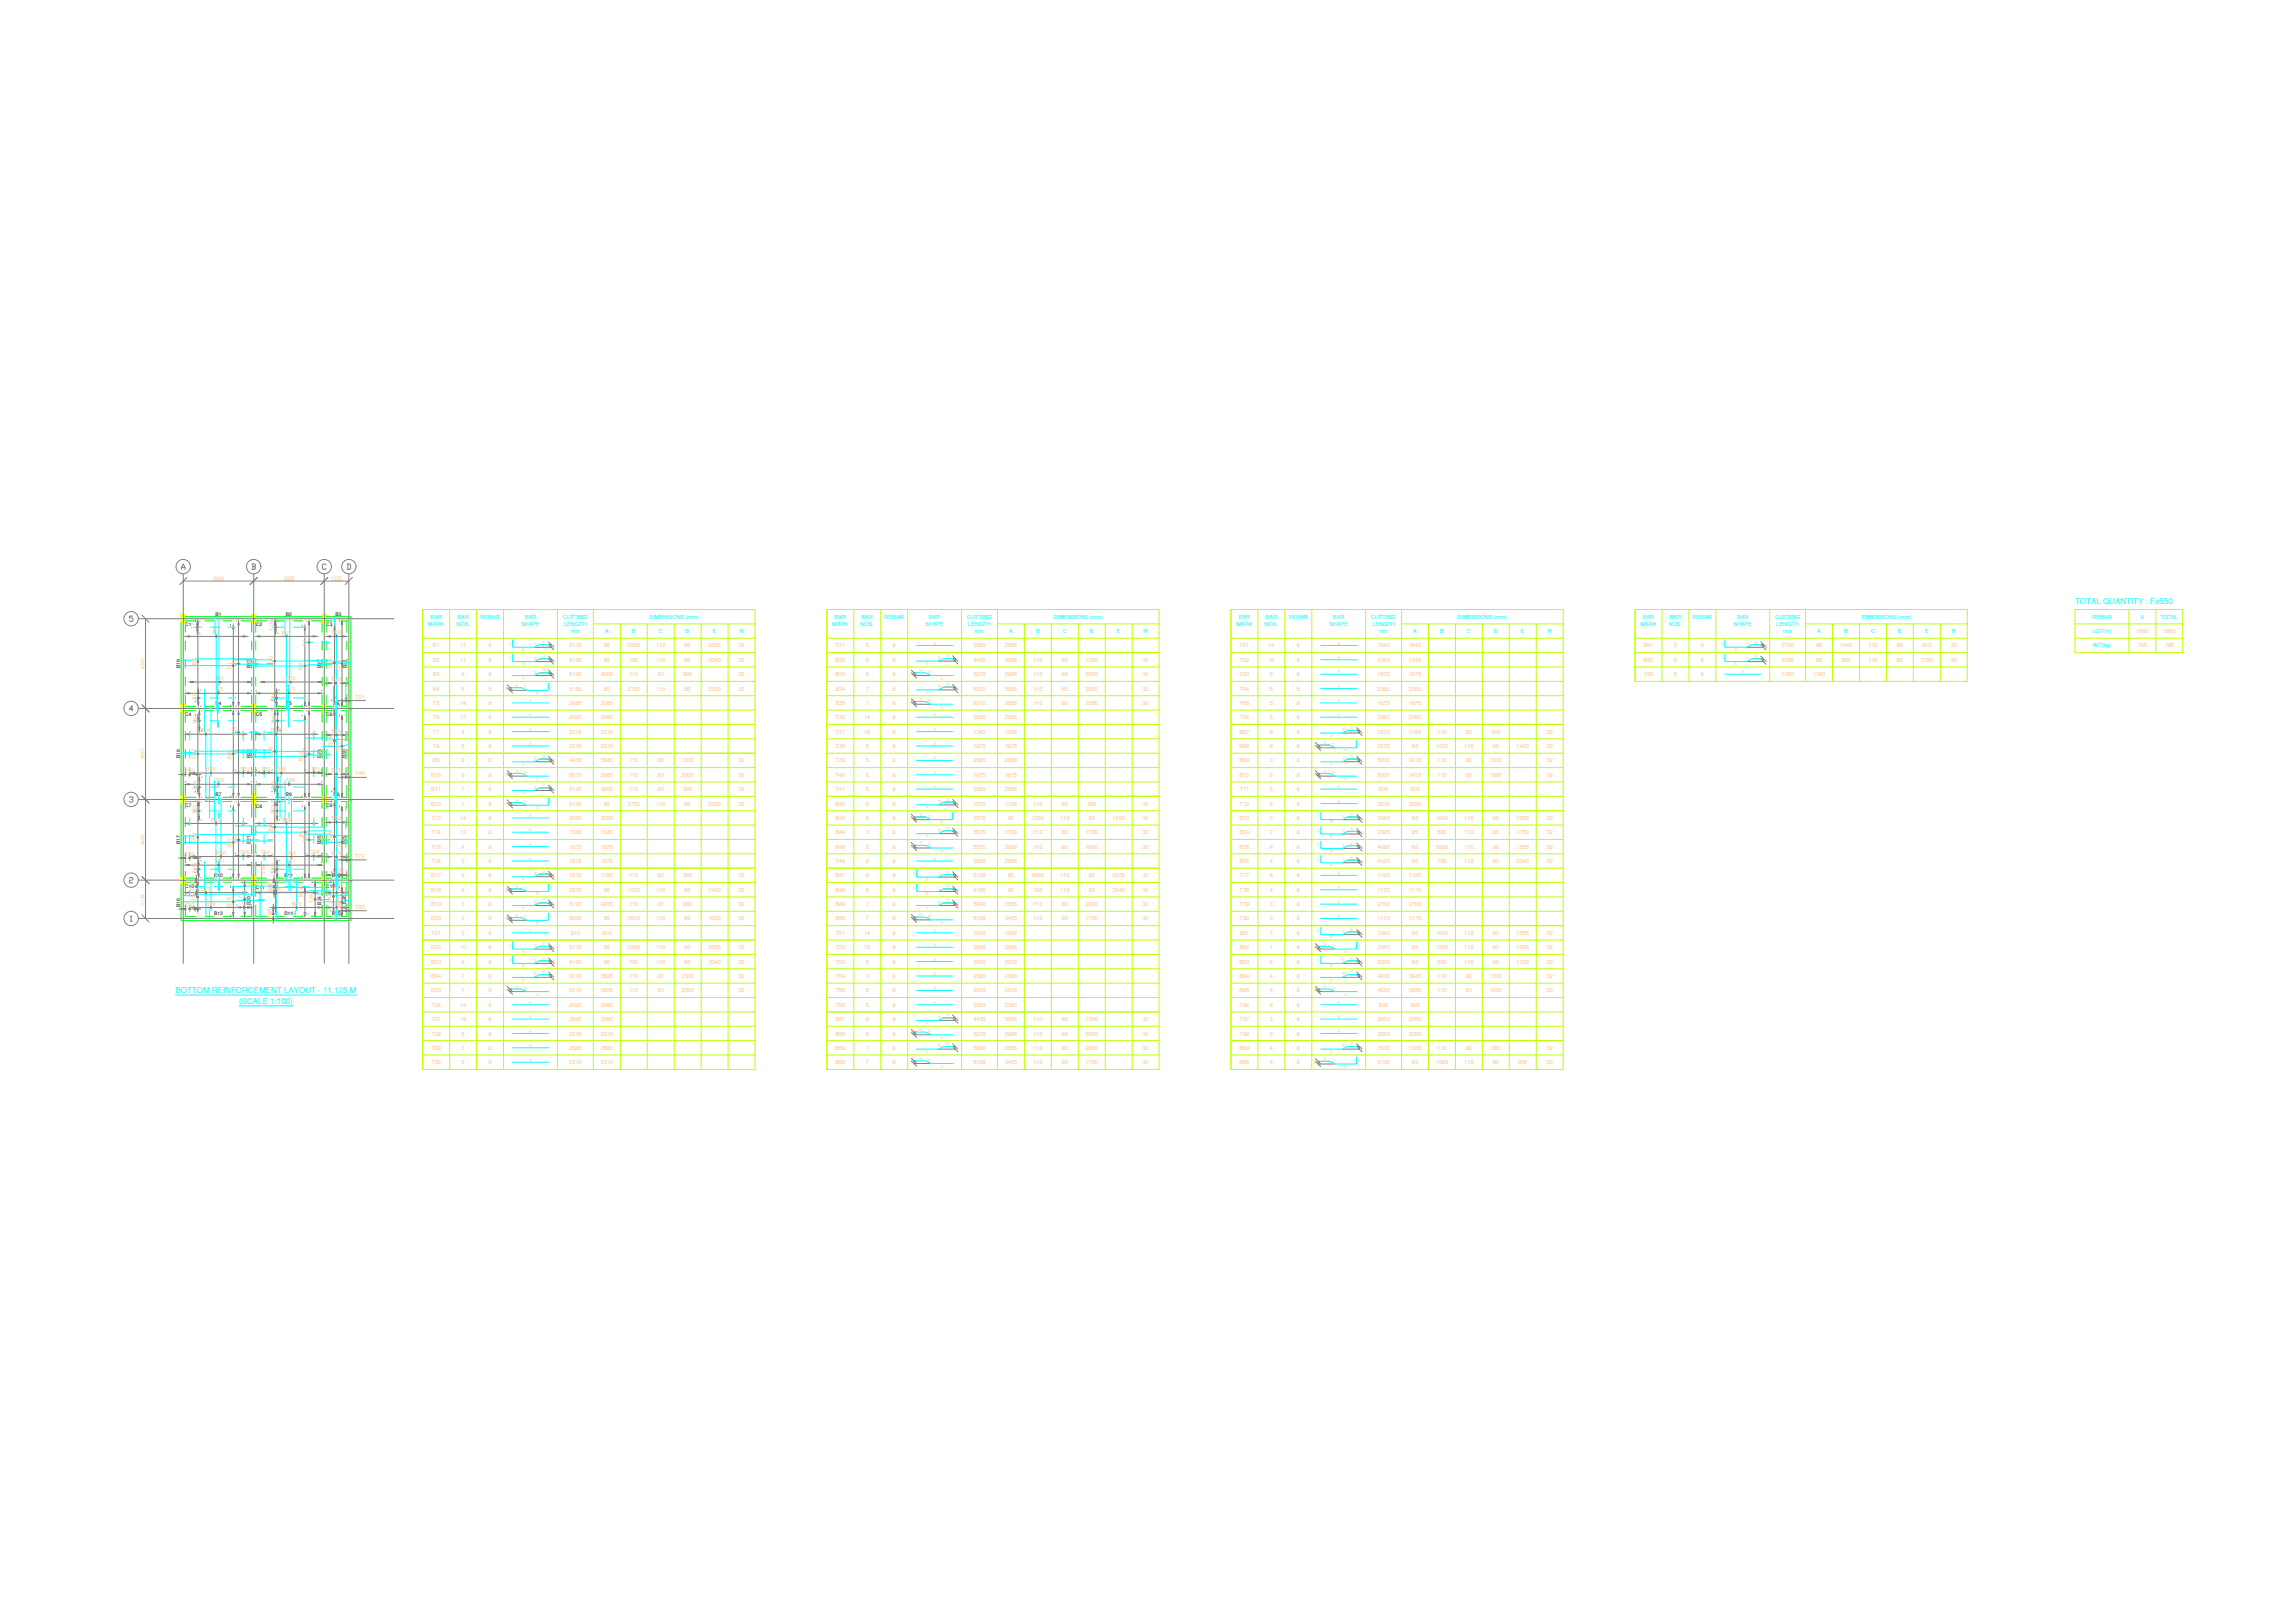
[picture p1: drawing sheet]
<svg xmlns="http://www.w3.org/2000/svg" width="420mm" height="297mm" viewBox="0 0 420 297" stroke-linecap="round" stroke-linejoin="round" font-family="sans-serif">
<defs><g id="words">
<g font-size="1.5" fill="#0ff">
<text x="379.9" y="110.6">TOTAL QUANTITY : Fe550</text>
<text x="32.1" y="181.8">BOTTOM REINFORCEMENT LAYOUT - 11.125 M</text>
<text x="43.8" y="183.8">(SCALE 1:100)</text>
</g>
<g font-size="1" fill="#0ff">
<text x="78.8" y="113.2">BAR</text>
<text x="83.8" y="113.2">BAR</text>
<text x="88" y="113.2">REBAR</text>
<text x="96.1" y="113.2">BAR</text>
<text x="103.1" y="113.2">CUTTING</text>
<text x="118.9" y="113.2">DIMENSIONS (mm)</text>
<text x="152.8" y="113.2">BAR</text>
<text x="157.7" y="113.2">BAR</text>
<text x="162" y="113.2">REBAR</text>
<text x="170.1" y="113.2">BAR</text>
<text x="177.1" y="113.2">CUTTING</text>
<text x="192.9" y="113.2">DIMENSIONS (mm)</text>
<text x="226.8" y="113.2">BAR</text>
<text x="231.7" y="113.2">BAR</text>
<text x="235.9" y="113.2">REBAR</text>
<text x="244" y="113.2">BAR</text>
<text x="251" y="113.2">CUTTING</text>
<text x="266.8" y="113.2">DIMENSIONS (mm)</text>
<text x="300.8" y="113.2">BAR</text>
<text x="305.7" y="113.2">BAR</text>
<text x="309.9" y="113.2">REBAR</text>
<text x="318" y="113.2">BAR</text>
<text x="325" y="113.2">CUTTING</text>
<text x="340.8" y="113.2">DIMENSIONS (mm)</text>
<text x="383.1" y="113.2">REBAR</text>
<text x="391.9" y="113.2">8</text>
<text x="395.5" y="113.2">TOTAL</text>
<text x="78.4" y="114.6">MARK</text>
<text x="83.6" y="114.6">NOS.</text>
<text x="95.4" y="114.6">SHAPE</text>
<text x="103.3" y="114.6">LENGTH</text>
<text x="104.5" y="115.9">mm</text>
<text x="110.8" y="115.9">A</text>
<text x="115.7" y="115.9">B</text>
<text x="120.6" y="115.9">C</text>
<text x="125.5" y="115.9">D</text>
<text x="130.5" y="115.9">E</text>
<text x="135.4" y="115.9">R</text>
<text x="152.4" y="114.6">MARK</text>
<text x="157.5" y="114.6">NOS.</text>
<text x="169.4" y="114.6">SHAPE</text>
<text x="177.3" y="114.6">LENGTH</text>
<text x="178.5" y="115.9">mm</text>
<text x="184.7" y="115.9">A</text>
<text x="189.7" y="115.9">B</text>
<text x="194.6" y="115.9">C</text>
<text x="199.5" y="115.9">D</text>
<text x="204.5" y="115.9">E</text>
<text x="209.4" y="115.9">R</text>
<text x="226.4" y="114.6">MARK</text>
<text x="231.5" y="114.6">NOS.</text>
<text x="243.4" y="114.6">SHAPE</text>
<text x="251.2" y="114.6">LENGTH</text>
<text x="252.5" y="115.9">mm</text>
<text x="258.7" y="115.9">A</text>
<text x="263.6" y="115.9">B</text>
<text x="268.6" y="115.9">C</text>
<text x="273.5" y="115.9">D</text>
<text x="278.4" y="115.9">E</text>
<text x="283.4" y="115.9">R</text>
<text x="300.3" y="114.6">MARK</text>
<text x="305.5" y="114.6">NOS.</text>
<text x="317.3" y="114.6">SHAPE</text>
<text x="325.2" y="114.6">LENGTH</text>
<text x="326.4" y="115.9">mm</text>
<text x="332.7" y="115.9">A</text>
<text x="337.6" y="115.9">B</text>
<text x="342.5" y="115.9">C</text>
<text x="347.5" y="115.9">D</text>
<text x="352.4" y="115.9">E</text>
<text x="357.3" y="115.9">R</text>
<text x="383.1" y="115.9">LGT(m)</text>
<text x="383.2" y="118.5">WT(kg)</text>
</g>
<g font-size="1" fill="#ffbf7f">
<text x="35.8" y="115.1" transform="rotate(-90 35.8 115.1)">T7</text>
<text x="39" y="116.1">B3</text>
<text x="50.1" y="115.4" transform="rotate(-90 50.1 115.4)">T15</text>
<text x="51.6" y="116.1">B11</text>
<text x="56.3" y="118.2" transform="rotate(-90 56.3 118.2)">T14</text>
<text x="60.7" y="116.1">B19</text>
<text x="79.2" y="118.5">B1</text>
<text x="84.2" y="118.5">11</text>
<text x="89.4" y="118.5">8</text>
<text x="104.2" y="118.5">5130</text>
<text x="110.5" y="118.5">85</text>
<text x="114.9" y="118.5">2985</text>
<text x="120.1" y="118.5">110</text>
<text x="125.3" y="118.5">80</text>
<text x="129.7" y="118.5">2005</text>
<text x="135.2" y="118.5">32</text>
<text x="153" y="118.5">T31</text>
<text x="158.5" y="118.5">5</text>
<text x="163.4" y="118.5">8</text>
<text x="178.2" y="118.5">2580</text>
<text x="183.9" y="118.5">2580</text>
<text x="226.9" y="118.5">T61</text>
<text x="232.2" y="118.5">14</text>
<text x="237.4" y="118.5">8</text>
<text x="252.2" y="118.5">1640</text>
<text x="257.9" y="118.5">1640</text>
<text x="300.9" y="118.5">B91</text>
<text x="306.4" y="118.5">3</text>
<text x="311.4" y="118.5">8</text>
<text x="326.2" y="118.5">2700</text>
<text x="332.5" y="118.5">85</text>
<text x="336.8" y="118.5">1640</text>
<text x="342" y="118.5">110</text>
<text x="347.3" y="118.5">80</text>
<text x="351.9" y="118.5">915</text>
<text x="357.1" y="118.5">32</text>
<text x="391.1" y="115.9">1992</text>
<text x="391.4" y="118.5">785</text>
<text x="396" y="115.9">1992</text>
<text x="396.3" y="118.5">785</text>
<text x="35.9" y="121.7" transform="rotate(-90 35.9 121.7)">B2</text>
<text x="39.7" y="124.5">B4</text>
<text x="42.4" y="122.4" transform="rotate(-90 42.4 122.4)">B1</text>
<text x="43.3" y="121.8" transform="rotate(-90 43.3 121.8)">T6</text>
<text x="49.9" y="121.9" transform="rotate(-90 49.9 121.9)">B10</text>
<text x="52.4" y="124.5">B12</text>
<text x="55.5" y="122.5" transform="rotate(-90 55.5 122.5)">B9</text>
<text x="60.7" y="124.7">B20</text>
<text x="60.9" y="122.3" transform="rotate(-90 60.9 122.3)">B18</text>
<text x="62.3" y="122.4" transform="rotate(-90 62.3 122.4)">B17</text>
<text x="79.2" y="121.1">B2</text>
<text x="79.2" y="123.8">B3</text>
<text x="84.2" y="121.1">11</text>
<text x="84.5" y="123.8">8</text>
<text x="89.4" y="121.1">8</text>
<text x="89.4" y="123.8">8</text>
<text x="104.2" y="121.1">4185</text>
<text x="104.2" y="123.8">5190</text>
<text x="110" y="123.8">4205</text>
<text x="110.5" y="121.1">85</text>
<text x="115.2" y="121.1">700</text>
<text x="115.2" y="123.8">110</text>
<text x="120.1" y="121.1">110</text>
<text x="120.4" y="123.8">80</text>
<text x="125" y="123.8">900</text>
<text x="125.3" y="121.1">80</text>
<text x="129.7" y="121.1">3340</text>
<text x="135.2" y="121.1">32</text>
<text x="135.2" y="123.8">32</text>
<text x="152.9" y="121.1">B32</text>
<text x="152.9" y="123.8">B33</text>
<text x="158.5" y="121.1">9</text>
<text x="158.5" y="123.8">9</text>
<text x="163.4" y="121.1">8</text>
<text x="163.4" y="123.8">8</text>
<text x="178.2" y="121.1">4430</text>
<text x="178.2" y="123.8">5070</text>
<text x="183.9" y="121.1">3045</text>
<text x="183.9" y="123.8">2985</text>
<text x="189.2" y="121.1">110</text>
<text x="189.2" y="123.8">110</text>
<text x="194.4" y="121.1">80</text>
<text x="194.4" y="123.8">80</text>
<text x="198.7" y="121.1">1300</text>
<text x="198.7" y="123.8">2000</text>
<text x="209.2" y="121.1">32</text>
<text x="209.2" y="123.8">32</text>
<text x="226.9" y="121.1">T62</text>
<text x="226.9" y="123.8">T63</text>
<text x="232.2" y="121.1">16</text>
<text x="232.5" y="123.8">5</text>
<text x="237.4" y="121.1">8</text>
<text x="237.4" y="123.8">8</text>
<text x="252.2" y="121.1">1345</text>
<text x="252.2" y="123.8">1875</text>
<text x="257.9" y="121.1">1345</text>
<text x="257.9" y="123.8">1875</text>
<text x="300.9" y="121.1">B92</text>
<text x="300.9" y="123.8">T93</text>
<text x="306.4" y="121.1">2</text>
<text x="306.4" y="123.8">2</text>
<text x="311.4" y="121.1">8</text>
<text x="311.4" y="123.8">8</text>
<text x="326.2" y="121.1">2395</text>
<text x="326.2" y="123.8">1360</text>
<text x="331.9" y="123.8">1360</text>
<text x="332.5" y="121.1">85</text>
<text x="337.1" y="121.1">500</text>
<text x="342" y="121.1">110</text>
<text x="347.3" y="121.1">80</text>
<text x="351.6" y="121.1">1750</text>
<text x="357.1" y="121.1">32</text>
<text x="36" y="128.1" transform="rotate(-90 36 128.1)">T8</text>
<text x="39.7" y="126.5">T5</text>
<text x="50.3" y="128.4" transform="rotate(-90 50.3 128.4)">T16</text>
<text x="52.3" y="126.5">T13</text>
<text x="65" y="127.9">T21</text>
<text x="79.2" y="126.4">B4</text>
<text x="79.3" y="129">T5</text>
<text x="79.3" y="131.6">T6</text>
<text x="84.2" y="129">14</text>
<text x="84.2" y="131.6">17</text>
<text x="84.5" y="126.4">8</text>
<text x="89.4" y="126.4">8</text>
<text x="89.4" y="129">8</text>
<text x="89.4" y="131.6">8</text>
<text x="104.2" y="126.4">6195</text>
<text x="104.2" y="129">2085</text>
<text x="104.2" y="131.6">2085</text>
<text x="110" y="129">2085</text>
<text x="110" y="131.6">2085</text>
<text x="110.5" y="126.4">85</text>
<text x="114.9" y="126.4">3750</text>
<text x="120.1" y="126.4">110</text>
<text x="125.3" y="126.4">80</text>
<text x="129.7" y="126.4">2300</text>
<text x="135.2" y="126.4">32</text>
<text x="152.9" y="126.4">B34</text>
<text x="152.9" y="129">B35</text>
<text x="153" y="131.6">T36</text>
<text x="158.2" y="131.6">14</text>
<text x="158.5" y="126.4">7</text>
<text x="158.5" y="129">7</text>
<text x="163.4" y="126.4">8</text>
<text x="163.4" y="129">8</text>
<text x="163.4" y="131.6">8</text>
<text x="178.2" y="126.4">6210</text>
<text x="178.2" y="129">6210</text>
<text x="178.2" y="131.6">2085</text>
<text x="183.9" y="126.4">3825</text>
<text x="183.9" y="129">3825</text>
<text x="183.9" y="131.6">2085</text>
<text x="189.2" y="126.4">110</text>
<text x="189.2" y="129">110</text>
<text x="194.4" y="126.4">80</text>
<text x="194.4" y="129">80</text>
<text x="198.7" y="126.4">2300</text>
<text x="198.7" y="129">2300</text>
<text x="209.2" y="126.4">32</text>
<text x="209.2" y="129">32</text>
<text x="226.9" y="126.4">T64</text>
<text x="226.9" y="129">T65</text>
<text x="226.9" y="131.6">T66</text>
<text x="232.5" y="126.4">5</text>
<text x="232.5" y="129">5</text>
<text x="232.5" y="131.6">5</text>
<text x="237.4" y="126.4">8</text>
<text x="237.4" y="129">8</text>
<text x="237.4" y="131.6">8</text>
<text x="252.2" y="126.4">2380</text>
<text x="252.2" y="129">1875</text>
<text x="252.2" y="131.6">2380</text>
<text x="257.9" y="126.4">2380</text>
<text x="257.9" y="129">1875</text>
<text x="257.9" y="131.6">2380</text>
<text x="36.1" y="132.5" transform="rotate(-90 36.1 132.5)">T28</text>
<text x="36.8" y="134">B24</text>
<text x="43.3" y="134.7" transform="rotate(-90 43.3 134.7)">T27</text>
<text x="49.7" y="134">B34</text>
<text x="50.5" y="132.5" transform="rotate(-90 50.5 132.5)">T38</text>
<text x="60.7" y="134.2">B44</text>
<text x="60.9" y="136.5" transform="rotate(-90 60.9 136.5)">B43</text>
<text x="62.3" y="137.5" transform="rotate(-90 62.3 137.5)">B42</text>
<text x="79.3" y="134.3">T7</text>
<text x="79.3" y="136.9">T8</text>
<text x="84.5" y="134.3">4</text>
<text x="84.5" y="136.9">5</text>
<text x="89.4" y="134.3">8</text>
<text x="89.4" y="136.9">8</text>
<text x="104.2" y="134.3">2310</text>
<text x="104.2" y="136.9">2310</text>
<text x="110" y="134.3">2310</text>
<text x="110" y="136.9">2310</text>
<text x="153" y="134.3">T37</text>
<text x="153" y="136.9">T38</text>
<text x="158.2" y="134.3">18</text>
<text x="158.5" y="136.9">5</text>
<text x="163.4" y="134.3">8</text>
<text x="163.4" y="136.9">8</text>
<text x="178.2" y="134.3">1345</text>
<text x="178.2" y="136.9">1875</text>
<text x="183.9" y="134.3">1345</text>
<text x="183.9" y="136.9">1875</text>
<text x="226.9" y="134.3">B67</text>
<text x="226.9" y="136.9">B68</text>
<text x="232.5" y="134.3">8</text>
<text x="232.5" y="136.9">8</text>
<text x="237.4" y="134.3">8</text>
<text x="237.4" y="136.9">8</text>
<text x="252.2" y="134.3">1570</text>
<text x="252.2" y="136.9">2575</text>
<text x="257.9" y="134.3">1185</text>
<text x="258.5" y="136.9">85</text>
<text x="262.9" y="136.9">1030</text>
<text x="263.1" y="134.3">110</text>
<text x="268.1" y="136.9">110</text>
<text x="268.4" y="134.3">80</text>
<text x="273" y="134.3">300</text>
<text x="273.3" y="136.9">80</text>
<text x="277.7" y="136.9">1400</text>
<text x="283.2" y="134.3">32</text>
<text x="283.2" y="136.9">32</text>
<text x="33.9" y="141.4">T29</text>
<text x="35.9" y="138.9" transform="rotate(-90 35.9 138.9)">B23</text>
<text x="37.7" y="141.1">B25</text>
<text x="39.4" y="143.2">T26</text>
<text x="42.4" y="138.9" transform="rotate(-90 42.4 138.9)">B22</text>
<text x="44" y="141">T31</text>
<text x="47.7" y="141">T39</text>
<text x="49.9" y="138.4" transform="rotate(-90 49.9 138.4)">B33</text>
<text x="50.6" y="141.1">B35</text>
<text x="52.3" y="143.2">T36</text>
<text x="55.5" y="139.4" transform="rotate(-90 55.5 139.4)">B32</text>
<text x="56.2" y="138.6" transform="rotate(-90 56.2 138.6)">T37</text>
<text x="56.9" y="141.1">T41</text>
<text x="60.7" y="141.3">B45</text>
<text x="65" y="141.9">T46</text>
<text x="79" y="142.2">B10</text>
<text x="79.2" y="139.5">B9</text>
<text x="84.5" y="139.5">9</text>
<text x="84.5" y="142.2">9</text>
<text x="89.4" y="139.5">8</text>
<text x="89.4" y="142.2">8</text>
<text x="104.2" y="139.5">4430</text>
<text x="104.2" y="142.2">5070</text>
<text x="110" y="139.5">3045</text>
<text x="110" y="142.2">2985</text>
<text x="115.2" y="139.5">110</text>
<text x="115.2" y="142.2">110</text>
<text x="120.4" y="139.5">80</text>
<text x="120.4" y="142.2">80</text>
<text x="124.8" y="139.5">1300</text>
<text x="124.8" y="142.2">2000</text>
<text x="135.2" y="139.5">32</text>
<text x="135.2" y="142.2">32</text>
<text x="153" y="139.5">T39</text>
<text x="153" y="142.2">T40</text>
<text x="158.5" y="139.5">5</text>
<text x="158.5" y="142.2">5</text>
<text x="163.4" y="139.5">8</text>
<text x="163.4" y="142.2">8</text>
<text x="178.2" y="139.5">2580</text>
<text x="178.2" y="142.2">1875</text>
<text x="183.9" y="139.5">2580</text>
<text x="183.9" y="142.2">1875</text>
<text x="226.9" y="139.5">B69</text>
<text x="226.9" y="142.2">B70</text>
<text x="232.5" y="139.5">3</text>
<text x="232.5" y="142.2">2</text>
<text x="237.4" y="139.5">8</text>
<text x="237.4" y="142.2">8</text>
<text x="252.2" y="139.5">5000</text>
<text x="252.2" y="142.2">5000</text>
<text x="257.9" y="139.5">3415</text>
<text x="257.9" y="142.2">3415</text>
<text x="263.1" y="139.5">110</text>
<text x="263.1" y="142.2">110</text>
<text x="268.4" y="139.5">80</text>
<text x="268.4" y="142.2">80</text>
<text x="272.7" y="139.5">1500</text>
<text x="272.7" y="142.2">1500</text>
<text x="283.2" y="139.5">32</text>
<text x="283.2" y="142.2">32</text>
<text x="36.1" y="149" transform="rotate(-90 36.1 149)">T53</text>
<text x="36.1" y="144.7" transform="rotate(-90 36.1 144.7)">T30</text>
<text x="50.4" y="149" transform="rotate(-90 50.4 149)">T63</text>
<text x="50.5" y="144.7" transform="rotate(-90 50.5 144.7)">T40</text>
<text x="79" y="144.8">B11</text>
<text x="79" y="147.4">B12</text>
<text x="84.5" y="144.8">7</text>
<text x="84.5" y="147.4">7</text>
<text x="89.4" y="144.8">8</text>
<text x="89.4" y="147.4">8</text>
<text x="104.2" y="144.8">5190</text>
<text x="104.2" y="147.4">6195</text>
<text x="110" y="144.8">4205</text>
<text x="110.5" y="147.4">85</text>
<text x="114.9" y="147.4">3750</text>
<text x="115.2" y="144.8">110</text>
<text x="120.1" y="147.4">110</text>
<text x="120.4" y="144.8">80</text>
<text x="125" y="144.8">900</text>
<text x="125.3" y="147.4">80</text>
<text x="129.7" y="147.4">2300</text>
<text x="135.2" y="144.8">32</text>
<text x="135.2" y="147.4">32</text>
<text x="152.9" y="147.4">B42</text>
<text x="153" y="144.8">T41</text>
<text x="158.5" y="144.8">5</text>
<text x="158.5" y="147.4">9</text>
<text x="163.4" y="144.8">8</text>
<text x="163.4" y="147.4">8</text>
<text x="178.2" y="144.8">2580</text>
<text x="178.2" y="147.4">1570</text>
<text x="183.9" y="144.8">2580</text>
<text x="183.9" y="147.4">1185</text>
<text x="189.2" y="147.4">110</text>
<text x="194.4" y="147.4">80</text>
<text x="199" y="147.4">300</text>
<text x="209.2" y="147.4">32</text>
<text x="226.9" y="144.8">T71</text>
<text x="226.9" y="147.4">T72</text>
<text x="232.5" y="144.8">5</text>
<text x="232.5" y="147.4">2</text>
<text x="237.4" y="144.8">8</text>
<text x="237.4" y="147.4">8</text>
<text x="252.2" y="147.4">3030</text>
<text x="252.5" y="144.8">600</text>
<text x="257.9" y="147.4">3030</text>
<text x="258.2" y="144.8">600</text>
<text x="35.9" y="154.2" transform="rotate(-90 35.9 154.2)">B48</text>
<text x="38.6" y="150.4">B49</text>
<text x="42.4" y="155.1" transform="rotate(-90 42.4 155.1)">B47</text>
<text x="43.3" y="154.3" transform="rotate(-90 43.3 154.3)">T52</text>
<text x="49.9" y="152.3" transform="rotate(-90 49.9 152.3)">B58</text>
<text x="51.5" y="150.4">B59</text>
<text x="55.5" y="153.2" transform="rotate(-90 55.5 153.2)">B57</text>
<text x="56.2" y="154.3" transform="rotate(-90 56.2 154.3)">T62</text>
<text x="60.7" y="150.2">B69</text>
<text x="60.9" y="154.1" transform="rotate(-90 60.9 154.1)">B68</text>
<text x="62.3" y="155.1" transform="rotate(-90 62.3 155.1)">B67</text>
<text x="79" y="150.1">T13</text>
<text x="79" y="152.7">T14</text>
<text x="79" y="155.3">T15</text>
<text x="84.2" y="150.1">14</text>
<text x="84.2" y="152.7">17</text>
<text x="84.5" y="155.3">4</text>
<text x="89.4" y="150.1">8</text>
<text x="89.4" y="152.7">8</text>
<text x="89.4" y="155.3">8</text>
<text x="104.2" y="150.1">2085</text>
<text x="104.2" y="152.7">1345</text>
<text x="104.2" y="155.3">1875</text>
<text x="110" y="150.1">2085</text>
<text x="110" y="152.7">1345</text>
<text x="110" y="155.3">1875</text>
<text x="152.9" y="150.1">B43</text>
<text x="152.9" y="152.7">B44</text>
<text x="152.9" y="155.3">B45</text>
<text x="158.5" y="150.1">9</text>
<text x="158.5" y="152.7">3</text>
<text x="158.5" y="155.3">2</text>
<text x="163.4" y="150.1">8</text>
<text x="163.4" y="152.7">8</text>
<text x="163.4" y="155.3">8</text>
<text x="178.2" y="150.1">2575</text>
<text x="178.2" y="152.7">5575</text>
<text x="178.2" y="155.3">5575</text>
<text x="183.9" y="152.7">3790</text>
<text x="183.9" y="155.3">3890</text>
<text x="184.5" y="150.1">85</text>
<text x="188.9" y="150.1">1030</text>
<text x="189.2" y="152.7">110</text>
<text x="189.2" y="155.3">110</text>
<text x="194.1" y="150.1">110</text>
<text x="194.4" y="152.7">80</text>
<text x="194.4" y="155.3">80</text>
<text x="198.7" y="152.7">1700</text>
<text x="198.7" y="155.3">1600</text>
<text x="199.3" y="150.1">80</text>
<text x="203.7" y="150.1">1400</text>
<text x="209.2" y="150.1">32</text>
<text x="209.2" y="152.7">32</text>
<text x="209.2" y="155.3">32</text>
<text x="226.9" y="150.1">B73</text>
<text x="226.9" y="152.7">B74</text>
<text x="226.9" y="155.3">B75</text>
<text x="232.5" y="150.1">7</text>
<text x="232.5" y="152.7">7</text>
<text x="232.5" y="155.3">4</text>
<text x="237.4" y="150.1">8</text>
<text x="237.4" y="152.7">8</text>
<text x="237.4" y="155.3">8</text>
<text x="252.2" y="150.1">3340</text>
<text x="252.2" y="152.7">2395</text>
<text x="252.2" y="155.3">4680</text>
<text x="258.5" y="150.1">85</text>
<text x="258.5" y="152.7">85</text>
<text x="258.5" y="155.3">85</text>
<text x="262.9" y="150.1">1640</text>
<text x="262.9" y="155.3">2985</text>
<text x="263.1" y="152.7">500</text>
<text x="268.1" y="150.1">110</text>
<text x="268.1" y="152.7">110</text>
<text x="268.1" y="155.3">110</text>
<text x="273.3" y="150.1">80</text>
<text x="273.3" y="152.7">80</text>
<text x="273.3" y="155.3">80</text>
<text x="277.7" y="150.1">1555</text>
<text x="277.7" y="152.7">1750</text>
<text x="277.7" y="155.3">1555</text>
<text x="283.2" y="150.1">32</text>
<text x="283.2" y="152.7">32</text>
<text x="283.2" y="155.3">32</text>
<text x="33.9" y="156.7">T54</text>
<text x="36" y="159.7" transform="rotate(-90 36 159.7)">T55</text>
<text x="39.5" y="158">T51</text>
<text x="39.5" y="156.4">B50</text>
<text x="43.9" y="156.3">T56</text>
<text x="47.7" y="156.3">T64</text>
<text x="47.8" y="158.1" transform="rotate(90 47.8 158.1)">B82</text>
<text x="50.3" y="159.7" transform="rotate(-90 50.3 159.7)">T65</text>
<text x="52.4" y="158">T61</text>
<text x="52.4" y="156.4">B60</text>
<text x="56.8" y="156.3">T66</text>
<text x="60.7" y="156.4">B70</text>
<text x="62" y="159.8">T71</text>
<text x="65" y="157">T72</text>
<text x="79" y="160.6">B17</text>
<text x="79" y="157.9">T16</text>
<text x="84.5" y="157.9">5</text>
<text x="84.5" y="160.6">9</text>
<text x="89.4" y="157.9">8</text>
<text x="89.4" y="160.6">8</text>
<text x="104.2" y="157.9">1875</text>
<text x="104.2" y="160.6">1570</text>
<text x="110" y="157.9">1875</text>
<text x="110" y="160.6">1185</text>
<text x="115.2" y="160.6">110</text>
<text x="120.4" y="160.6">80</text>
<text x="125" y="160.6">300</text>
<text x="135.2" y="160.6">32</text>
<text x="152.9" y="160.6">B47</text>
<text x="153" y="157.9">T46</text>
<text x="158.5" y="157.9">2</text>
<text x="158.5" y="160.6">8</text>
<text x="163.4" y="157.9">8</text>
<text x="163.4" y="160.6">8</text>
<text x="178.2" y="157.9">2605</text>
<text x="178.2" y="160.6">5130</text>
<text x="183.9" y="157.9">2605</text>
<text x="184.5" y="160.6">85</text>
<text x="188.9" y="160.6">2985</text>
<text x="194.1" y="160.6">110</text>
<text x="199.3" y="160.6">80</text>
<text x="203.7" y="160.6">2005</text>
<text x="209.2" y="160.6">32</text>
<text x="226.9" y="157.9">B76</text>
<text x="226.9" y="160.6">T77</text>
<text x="232.5" y="157.9">4</text>
<text x="232.5" y="160.6">8</text>
<text x="237.4" y="157.9">8</text>
<text x="237.4" y="160.6">8</text>
<text x="252.2" y="157.9">4185</text>
<text x="252.2" y="160.6">1190</text>
<text x="257.9" y="160.6">1190</text>
<text x="258.5" y="157.9">85</text>
<text x="263.1" y="157.9">700</text>
<text x="268.1" y="157.9">110</text>
<text x="273.3" y="157.9">80</text>
<text x="277.7" y="157.9">3340</text>
<text x="283.2" y="157.9">32</text>
<text x="33.9" y="166">T80</text>
<text x="35.6" y="163.1" transform="rotate(-90 35.6 163.1)">T79</text>
<text x="35.9" y="165.1" transform="rotate(-90 35.9 165.1)">B76</text>
<text x="36.8" y="163">B73</text>
<text x="37.7" y="165.8">B74</text>
<text x="42.4" y="166" transform="rotate(-90 42.4 166)">B75</text>
<text x="44.1" y="165.7">T78</text>
<text x="44.5" y="165.2" transform="rotate(-90 44.5 165.2)">T77</text>
<text x="49.7" y="163">B81</text>
<text x="49.8" y="163.1" transform="rotate(-90 49.8 163.1)">T87</text>
<text x="50.1" y="163.3" transform="rotate(-90 50.1 163.3)">B85</text>
<text x="53.4" y="165.7">B83</text>
<text x="55.5" y="164.2" transform="rotate(-90 55.5 164.2)">B84</text>
<text x="57.3" y="165.2" transform="rotate(-90 57.3 165.2)">T86</text>
<text x="60.7" y="165.7">B92</text>
<text x="60.7" y="165" transform="rotate(-90 60.7 165)">B90</text>
<text x="60.8" y="163">B91</text>
<text x="62.3" y="166" transform="rotate(-90 62.3 166)">B89</text>
<text x="65" y="166.3">T93</text>
<text x="79" y="163.2">B18</text>
<text x="79" y="165.8">B19</text>
<text x="84.5" y="163.2">8</text>
<text x="84.5" y="165.8">3</text>
<text x="89.4" y="163.2">8</text>
<text x="89.4" y="165.8">8</text>
<text x="104.2" y="163.2">2575</text>
<text x="104.2" y="165.8">5190</text>
<text x="110" y="165.8">4205</text>
<text x="110.5" y="163.2">85</text>
<text x="114.9" y="163.2">1030</text>
<text x="115.2" y="165.8">110</text>
<text x="120.1" y="163.2">110</text>
<text x="120.4" y="165.8">80</text>
<text x="125" y="165.8">900</text>
<text x="125.3" y="163.2">80</text>
<text x="129.7" y="163.2">1400</text>
<text x="135.2" y="163.2">32</text>
<text x="135.2" y="165.8">32</text>
<text x="152.9" y="163.2">B48</text>
<text x="152.9" y="165.8">B49</text>
<text x="158.5" y="163.2">8</text>
<text x="158.5" y="165.8">7</text>
<text x="163.4" y="163.2">8</text>
<text x="163.4" y="165.8">8</text>
<text x="178.2" y="163.2">4185</text>
<text x="178.2" y="165.8">5640</text>
<text x="183.9" y="165.8">3355</text>
<text x="184.5" y="163.2">85</text>
<text x="189.2" y="163.2">700</text>
<text x="189.2" y="165.8">110</text>
<text x="194.1" y="163.2">110</text>
<text x="194.4" y="165.8">80</text>
<text x="198.7" y="165.8">2200</text>
<text x="199.3" y="163.2">80</text>
<text x="203.7" y="163.2">3340</text>
<text x="209.2" y="163.2">32</text>
<text x="209.2" y="165.8">32</text>
<text x="226.9" y="163.2">T78</text>
<text x="226.9" y="165.8">T79</text>
<text x="232.5" y="163.2">4</text>
<text x="232.5" y="165.8">3</text>
<text x="237.4" y="163.2">8</text>
<text x="237.4" y="165.8">8</text>
<text x="252.2" y="163.2">1170</text>
<text x="252.2" y="165.8">2760</text>
<text x="257.9" y="163.2">1170</text>
<text x="257.9" y="165.8">2760</text>
<text x="49.7" y="168.1" transform="rotate(-90 49.7 168.1)">T88</text>
<text x="79" y="168.5">B20</text>
<text x="79" y="173.7">B22</text>
<text x="79" y="171.1">T21</text>
<text x="84.2" y="173.7">10</text>
<text x="84.5" y="168.5">2</text>
<text x="84.5" y="171.1">2</text>
<text x="89.4" y="168.5">8</text>
<text x="89.4" y="171.1">8</text>
<text x="89.4" y="173.7">8</text>
<text x="104.2" y="168.5">5560</text>
<text x="104.2" y="173.7">5130</text>
<text x="104.5" y="171.1">910</text>
<text x="110.3" y="171.1">910</text>
<text x="110.5" y="168.5">85</text>
<text x="110.5" y="173.7">85</text>
<text x="114.9" y="168.5">3810</text>
<text x="114.9" y="173.7">2985</text>
<text x="120.1" y="168.5">110</text>
<text x="120.1" y="173.7">110</text>
<text x="125.3" y="168.5">80</text>
<text x="125.3" y="173.7">80</text>
<text x="129.7" y="168.5">1600</text>
<text x="129.7" y="173.7">2005</text>
<text x="135.2" y="168.5">32</text>
<text x="135.2" y="173.7">32</text>
<text x="152.9" y="168.5">B50</text>
<text x="153" y="171.1">T51</text>
<text x="153" y="173.7">T52</text>
<text x="158.2" y="171.1">14</text>
<text x="158.2" y="173.7">16</text>
<text x="158.5" y="168.5">7</text>
<text x="163.4" y="168.5">8</text>
<text x="163.4" y="171.1">8</text>
<text x="163.4" y="173.7">8</text>
<text x="178.2" y="168.5">5190</text>
<text x="178.2" y="171.1">1640</text>
<text x="178.2" y="173.7">2085</text>
<text x="183.9" y="168.5">3405</text>
<text x="183.9" y="171.1">1640</text>
<text x="183.9" y="173.7">2085</text>
<text x="189.2" y="168.5">110</text>
<text x="194.4" y="168.5">80</text>
<text x="198.7" y="168.5">1700</text>
<text x="209.2" y="168.5">32</text>
<text x="226.9" y="171.1">B81</text>
<text x="226.9" y="173.7">B82</text>
<text x="226.9" y="168.5">T80</text>
<text x="232.5" y="168.5">3</text>
<text x="232.5" y="171.1">7</text>
<text x="232.5" y="173.7">1</text>
<text x="237.4" y="168.5">8</text>
<text x="237.4" y="171.1">8</text>
<text x="237.4" y="173.7">8</text>
<text x="252.2" y="168.5">1170</text>
<text x="252.2" y="171.1">3340</text>
<text x="252.2" y="173.7">3340</text>
<text x="257.9" y="168.5">1170</text>
<text x="258.5" y="171.1">85</text>
<text x="258.5" y="173.7">85</text>
<text x="262.9" y="171.1">1640</text>
<text x="262.9" y="173.7">1595</text>
<text x="268.1" y="171.1">110</text>
<text x="268.1" y="173.7">110</text>
<text x="273.3" y="171.1">80</text>
<text x="273.3" y="173.7">80</text>
<text x="277.7" y="171.1">1555</text>
<text x="277.7" y="173.7">1600</text>
<text x="283.2" y="171.1">32</text>
<text x="283.2" y="173.7">32</text>
<text x="79" y="176.4">B23</text>
<text x="79" y="179">B24</text>
<text x="84.5" y="176.4">9</text>
<text x="84.5" y="179">7</text>
<text x="89.4" y="176.4">8</text>
<text x="89.4" y="179">8</text>
<text x="104.2" y="176.4">4185</text>
<text x="104.2" y="179">6210</text>
<text x="110" y="179">3825</text>
<text x="110.5" y="176.4">85</text>
<text x="115.2" y="176.4">700</text>
<text x="115.2" y="179">110</text>
<text x="120.1" y="176.4">110</text>
<text x="120.4" y="179">80</text>
<text x="124.8" y="179">2300</text>
<text x="125.3" y="176.4">80</text>
<text x="129.7" y="176.4">3340</text>
<text x="135.2" y="176.4">32</text>
<text x="135.2" y="179">32</text>
<text x="153" y="176.4">T53</text>
<text x="153" y="179">T54</text>
<text x="158.5" y="176.4">5</text>
<text x="158.5" y="179">3</text>
<text x="163.4" y="176.4">8</text>
<text x="163.4" y="179">8</text>
<text x="178.2" y="176.4">2310</text>
<text x="178.2" y="179">2380</text>
<text x="183.9" y="176.4">2310</text>
<text x="183.9" y="179">2380</text>
<text x="226.9" y="176.4">B83</text>
<text x="226.9" y="179">B84</text>
<text x="232.5" y="176.4">6</text>
<text x="232.5" y="179">4</text>
<text x="237.4" y="176.4">8</text>
<text x="237.4" y="179">8</text>
<text x="252.2" y="176.4">2395</text>
<text x="252.2" y="179">4430</text>
<text x="257.9" y="179">3045</text>
<text x="258.5" y="176.4">85</text>
<text x="263.1" y="176.4">500</text>
<text x="263.1" y="179">110</text>
<text x="268.1" y="176.4">110</text>
<text x="268.4" y="179">80</text>
<text x="272.7" y="179">1300</text>
<text x="273.3" y="176.4">80</text>
<text x="277.7" y="176.4">1750</text>
<text x="283.2" y="176.4">32</text>
<text x="283.2" y="179">32</text>
<text x="79" y="181.6">B25</text>
<text x="79" y="184.3">T26</text>
<text x="84.2" y="184.3">14</text>
<text x="84.5" y="181.6">7</text>
<text x="89.4" y="181.6">8</text>
<text x="89.4" y="184.3">8</text>
<text x="104.2" y="181.6">6210</text>
<text x="104.2" y="184.3">2085</text>
<text x="110" y="181.6">3825</text>
<text x="110" y="184.3">2085</text>
<text x="115.2" y="181.6">110</text>
<text x="120.4" y="181.6">80</text>
<text x="124.8" y="181.6">2300</text>
<text x="135.2" y="181.6">32</text>
<text x="153" y="181.6">T55</text>
<text x="153" y="184.3">T56</text>
<text x="158.5" y="181.6">5</text>
<text x="158.5" y="184.3">5</text>
<text x="163.4" y="181.6">8</text>
<text x="163.4" y="184.3">8</text>
<text x="178.2" y="181.6">2310</text>
<text x="178.2" y="184.3">2380</text>
<text x="183.9" y="181.6">2310</text>
<text x="183.9" y="184.3">2380</text>
<text x="226.9" y="181.6">B85</text>
<text x="226.9" y="184.3">T86</text>
<text x="232.5" y="181.6">4</text>
<text x="232.5" y="184.3">8</text>
<text x="237.4" y="181.6">8</text>
<text x="237.4" y="184.3">8</text>
<text x="252.2" y="181.6">4620</text>
<text x="252.5" y="184.3">895</text>
<text x="257.9" y="181.6">2935</text>
<text x="258.2" y="184.3">895</text>
<text x="263.1" y="181.6">110</text>
<text x="268.4" y="181.6">80</text>
<text x="272.7" y="181.6">1600</text>
<text x="283.2" y="181.6">32</text>
<text x="79" y="186.9">T27</text>
<text x="79" y="189.5">T28</text>
<text x="84.2" y="186.9">18</text>
<text x="84.5" y="189.5">5</text>
<text x="89.4" y="186.9">8</text>
<text x="89.4" y="189.5">8</text>
<text x="104.2" y="186.9">2085</text>
<text x="104.2" y="189.5">2310</text>
<text x="110" y="186.9">2085</text>
<text x="110" y="189.5">2310</text>
<text x="152.9" y="186.9">B57</text>
<text x="152.9" y="189.5">B58</text>
<text x="158.5" y="186.9">8</text>
<text x="158.5" y="189.5">8</text>
<text x="163.4" y="186.9">8</text>
<text x="163.4" y="189.5">8</text>
<text x="178.2" y="186.9">4430</text>
<text x="178.2" y="189.5">5070</text>
<text x="183.9" y="186.9">3045</text>
<text x="183.9" y="189.5">2985</text>
<text x="189.2" y="186.9">110</text>
<text x="189.2" y="189.5">110</text>
<text x="194.4" y="186.9">80</text>
<text x="194.4" y="189.5">80</text>
<text x="198.7" y="186.9">1300</text>
<text x="198.7" y="189.5">2000</text>
<text x="209.2" y="186.9">32</text>
<text x="209.2" y="189.5">32</text>
<text x="226.9" y="186.9">T87</text>
<text x="226.9" y="189.5">T88</text>
<text x="232.5" y="186.9">3</text>
<text x="232.5" y="189.5">2</text>
<text x="237.4" y="186.9">8</text>
<text x="237.4" y="189.5">8</text>
<text x="252.2" y="186.9">2050</text>
<text x="252.2" y="189.5">2050</text>
<text x="257.9" y="186.9">2050</text>
<text x="257.9" y="189.5">2050</text>
<text x="79" y="192.1">T29</text>
<text x="79" y="194.8">T30</text>
<text x="84.5" y="192.1">3</text>
<text x="84.5" y="194.8">5</text>
<text x="89.4" y="192.1">8</text>
<text x="89.4" y="194.8">8</text>
<text x="104.2" y="192.1">2580</text>
<text x="104.2" y="194.8">2310</text>
<text x="110" y="192.1">2580</text>
<text x="110" y="194.8">2310</text>
<text x="152.9" y="192.1">B59</text>
<text x="152.9" y="194.8">B60</text>
<text x="158.5" y="192.1">7</text>
<text x="158.5" y="194.8">7</text>
<text x="163.4" y="192.1">8</text>
<text x="163.4" y="194.8">8</text>
<text x="178.2" y="192.1">5640</text>
<text x="178.2" y="194.8">5190</text>
<text x="183.9" y="192.1">3355</text>
<text x="183.9" y="194.8">3405</text>
<text x="189.2" y="192.1">110</text>
<text x="189.2" y="194.8">110</text>
<text x="194.4" y="192.1">80</text>
<text x="194.4" y="194.8">80</text>
<text x="198.7" y="192.1">2200</text>
<text x="198.7" y="194.8">1700</text>
<text x="209.2" y="192.1">32</text>
<text x="209.2" y="194.8">32</text>
<text x="226.9" y="192.1">B89</text>
<text x="226.9" y="194.8">B90</text>
<text x="232.5" y="192.1">4</text>
<text x="232.5" y="194.8">4</text>
<text x="237.4" y="192.1">8</text>
<text x="237.4" y="194.8">8</text>
<text x="252.2" y="192.1">1570</text>
<text x="252.2" y="194.8">2130</text>
<text x="257.9" y="192.1">1185</text>
<text x="258.5" y="194.8">85</text>
<text x="262.9" y="194.8">1085</text>
<text x="263.1" y="192.1">110</text>
<text x="268.1" y="194.8">110</text>
<text x="268.4" y="192.1">80</text>
<text x="273" y="192.1">300</text>
<text x="273.3" y="194.8">80</text>
<text x="277.9" y="194.8">900</text>
<text x="283.2" y="192.1">32</text>
<text x="283.2" y="194.8">32</text>
</g>
<g font-size=".9" fill="#ffbf7f">
<text x="39" y="106.2">3924</text>
<text x="51.9" y="106.2">3925</text>
<text x="60.6" y="106.2">1372</text>
<text x="26.5" y="122.4" transform="rotate(-90 26.5 122.4)">4991</text>
<text x="26.5" y="139" transform="rotate(-90 26.5 139)">5067</text>
<text x="26.5" y="154.7" transform="rotate(-90 26.5 154.7)">4496</text>
<text x="26.5" y="165.6" transform="rotate(-90 26.5 165.6)">2134</text>
</g>
<g font-size=".9">
<text x="39.5" y="112.7">B1</text>
<text x="52.4" y="112.7">B2</text>
<text x="61.4" y="112.7">B3</text>
<text x="33.9" y="114.6">C1</text>
<text x="46.8" y="114.6">C2</text>
<text x="59.7" y="114.6">C3</text>
<text x="33" y="122.2" transform="rotate(-90 33 122.2)">B19</text>
<text x="45.9" y="122.2" transform="rotate(-90 45.9 122.2)">B23</text>
<text x="58.8" y="122.2" transform="rotate(-90 58.8 122.2)">B27</text>
<text x="63.3" y="122.2" transform="rotate(-90 63.3 122.2)">B31</text>
<text x="33.9" y="131.1">C4</text>
<text x="39.5" y="129.1">B4</text>
<text x="46.8" y="131.1">C5</text>
<text x="52.4" y="129.1">B5</text>
<text x="59.7" y="131.1">C6</text>
<text x="61.1" y="129.1">B6</text>
<text x="33" y="138.8" transform="rotate(-90 33 138.8)">B18</text>
<text x="45.9" y="138.7" transform="rotate(-90 45.9 138.7)">B22</text>
<text x="58.8" y="138.8" transform="rotate(-90 58.8 138.8)">B26</text>
<text x="63.3" y="138.8" transform="rotate(-90 63.3 138.8)">B30</text>
<text x="33.9" y="147.7">C7</text>
<text x="39.5" y="145.7">B7</text>
<text x="46.8" y="147.8">C8</text>
<text x="52.4" y="145.7">B8</text>
<text x="59.7" y="147.7">C9</text>
<text x="61.1" y="145.7">B9</text>
<text x="33" y="154.5" transform="rotate(-90 33 154.5)">B17</text>
<text x="45.9" y="154.5" transform="rotate(-90 45.9 154.5)">B21</text>
<text x="58.8" y="154.5" transform="rotate(-90 58.8 154.5)">B25</text>
<text x="63.3" y="154.5" transform="rotate(-90 63.3 154.5)">B29</text>
<text x="39.2" y="160.5">B10</text>
<text x="52.1" y="160.5">B11</text>
<text x="60.8" y="160.5">B12</text>
<text x="33" y="166" transform="rotate(-90 33 166)">B16</text>
<text x="33.9" y="162.5">C10</text>
<text x="39.2" y="167.5">B13</text>
<text x="45.9" y="165.7" transform="rotate(-90 45.9 165.7)">B20</text>
<text x="46.8" y="162.6">C11</text>
<text x="52.1" y="167.5">B14</text>
<text x="58.8" y="165.6" transform="rotate(-90 58.8 165.6)">B24</text>
<text x="59.7" y="162.5">C12</text>
<text x="60.8" y="167.5">B15</text>
<text x="63.3" y="165.4" transform="rotate(-90 63.3 165.4)">B28</text>
</g>
<g font-size=".7" fill="#ffbf7f">
<text x="93.2" y="118">A</text>
<text x="95.6" y="119.1">B</text>
<text x="98" y="118.1" transform="rotate(-27 98 118.1)">C</text>
<text x="99.4" y="117.8">E</text>
<text x="101.2" y="118.5">D</text>
<text x="170.9" y="118">A</text>
<text x="244.9" y="118">A</text>
<text x="315.1" y="118">A</text>
<text x="317.5" y="119.1">B</text>
<text x="319.9" y="118.1" transform="rotate(-27 319.9 118.1)">C</text>
<text x="321.3" y="117.8">E</text>
<text x="323.1" y="118.5">D</text>
<text x="93.2" y="120.7">A</text>
<text x="94.4" y="125.7">E</text>
<text x="95.6" y="121.7">B</text>
<text x="95.6" y="124.3">A</text>
<text x="95.8" y="125.8" transform="rotate(26 95.8 125.8)">C</text>
<text x="98" y="120.8" transform="rotate(-25 98 120.8)">C</text>
<text x="98" y="123.3" transform="rotate(-27 98 123.3)">B</text>
<text x="99.3" y="122.9">D</text>
<text x="99.4" y="120.4">E</text>
<text x="100.6" y="125.9">A</text>
<text x="101.2" y="121.1">D</text>
<text x="101.2" y="123.6">C</text>
<text x="166.6" y="123.6">C</text>
<text x="168.4" y="123">D</text>
<text x="169.6" y="121.7">A</text>
<text x="169.8" y="123.1" transform="rotate(27 169.8 123.1)">B</text>
<text x="172" y="125.9" transform="rotate(-27 172 125.9)">B</text>
<text x="172" y="120.7" transform="rotate(-27 172 120.7)">B</text>
<text x="172.2" y="124.4">A</text>
<text x="173.3" y="120.3">D</text>
<text x="173.3" y="125.5">D</text>
<text x="175.1" y="121">C</text>
<text x="244.9" y="120.6">A</text>
<text x="244.9" y="123.2">A</text>
<text x="244.9" y="125.9">A</text>
<text x="315.1" y="120.7">A</text>
<text x="317.5" y="121.7">B</text>
<text x="318.8" y="123.2">A</text>
<text x="319.9" y="120.8" transform="rotate(-26 319.9 120.8)">C</text>
<text x="321.3" y="120.4">E</text>
<text x="323.1" y="121.1">D</text>
<text x="92.6" y="126.3">D</text>
<text x="96.9" y="128.5">A</text>
<text x="96.9" y="131.1">A</text>
<text x="98.2" y="127">B</text>
<text x="166.6" y="128.9">C</text>
<text x="168.4" y="128.2">D</text>
<text x="169.6" y="126.9">A</text>
<text x="169.8" y="128.4" transform="rotate(27 169.8 128.4)">B</text>
<text x="170.9" y="131.1">A</text>
<text x="172.2" y="129.6">A</text>
<text x="175.1" y="126.3">C</text>
<text x="244.9" y="128.5">A</text>
<text x="244.9" y="131.1">A</text>
<text x="96.9" y="133.7">A</text>
<text x="96.9" y="136.4">A</text>
<text x="170.9" y="133.7">A</text>
<text x="170.9" y="136.4">A</text>
<text x="240.6" y="136.9">D</text>
<text x="242.4" y="136.2">E</text>
<text x="243.5" y="134.8">A</text>
<text x="243.8" y="136.3" transform="rotate(26 243.8 136.3)">C</text>
<text x="245.9" y="133.8" transform="rotate(-27 245.9 133.8)">B</text>
<text x="246.2" y="137.5">B</text>
<text x="247.3" y="133.4">D</text>
<text x="248.6" y="136.5">A</text>
<text x="249.1" y="134.2">C</text>
<text x="92.6" y="142">C</text>
<text x="94.4" y="141.4">D</text>
<text x="95.6" y="140.1">A</text>
<text x="95.9" y="141.5" transform="rotate(27 95.9 141.5)">B</text>
<text x="98" y="139.1" transform="rotate(-27 98 139.1)">B</text>
<text x="98.2" y="142.8">A</text>
<text x="99.3" y="138.7">D</text>
<text x="99.3" y="143.9">D</text>
<text x="101.2" y="139.4">C</text>
<text x="170.9" y="139">A</text>
<text x="170.9" y="141.6">A</text>
<text x="240.6" y="142">C</text>
<text x="242.4" y="141.4">D</text>
<text x="243.5" y="140.1">A</text>
<text x="243.8" y="141.5" transform="rotate(27 243.8 141.5)">B</text>
<text x="245.9" y="139.1" transform="rotate(-27 245.9 139.1)">B</text>
<text x="246.2" y="142.8">A</text>
<text x="247.3" y="138.7">D</text>
<text x="249.1" y="139.4">C</text>
<text x="92.6" y="147.4">D</text>
<text x="94.4" y="146.7">E</text>
<text x="95.6" y="145.3">A</text>
<text x="95.8" y="146.8" transform="rotate(27 95.8 146.8)">C</text>
<text x="96.9" y="149.5">A</text>
<text x="98" y="144.3" transform="rotate(-27 98 144.3)">B</text>
<text x="98.2" y="148">B</text>
<text x="100.6" y="147">A</text>
<text x="101.2" y="144.7">C</text>
<text x="168.4" y="149.4">E</text>
<text x="169.6" y="148">A</text>
<text x="169.8" y="149.5" transform="rotate(27 169.8 149.5)">C</text>
<text x="170.9" y="144.3">A</text>
<text x="172" y="147" transform="rotate(-27 172 147)">B</text>
<text x="173.3" y="146.6">D</text>
<text x="174.6" y="149.6">A</text>
<text x="175.1" y="147.3">C</text>
<text x="241.2" y="149.6">A</text>
<text x="244.9" y="144.3">A</text>
<text x="244.9" y="146.9">A</text>
<text x="245.9" y="149.7" transform="rotate(-27 245.9 149.7)">C</text>
<text x="247.3" y="149.4">E</text>
<text x="96.9" y="152.2">A</text>
<text x="96.9" y="154.8">A</text>
<text x="166.6" y="150">D</text>
<text x="166.6" y="155.2">C</text>
<text x="168.4" y="154.5">D</text>
<text x="169.6" y="153.2">A</text>
<text x="169.8" y="154.7" transform="rotate(28 169.8 154.7)">B</text>
<text x="172" y="152.2" transform="rotate(-27 172 152.2)">B</text>
<text x="172.2" y="150.7">B</text>
<text x="172.2" y="155.9">A</text>
<text x="173.3" y="151.8">D</text>
<text x="175.1" y="152.6">C</text>
<text x="241.2" y="152.2">A</text>
<text x="241.2" y="154.9">A</text>
<text x="243.5" y="150.7">B</text>
<text x="243.5" y="153.3">B</text>
<text x="243.5" y="155.9">B</text>
<text x="245.9" y="155" transform="rotate(-27 245.9 155)">C</text>
<text x="245.9" y="152.3" transform="rotate(-27 245.9 152.3)">C</text>
<text x="247.3" y="152">E</text>
<text x="247.3" y="154.6">E</text>
<text x="249.1" y="150">D</text>
<text x="249.1" y="152.6">D</text>
<text x="249.1" y="155.3">D</text>
<text x="95.6" y="161.1">A</text>
<text x="96.9" y="157.4">A</text>
<text x="98" y="160.1" transform="rotate(-27 98 160.1)">B</text>
<text x="99.3" y="159.7">D</text>
<text x="101.2" y="160.5">C</text>
<text x="167.2" y="160.1">A</text>
<text x="169.6" y="161.2">B</text>
<text x="170.9" y="157.4">A</text>
<text x="171.9" y="160.2" transform="rotate(-27 171.9 160.2)">C</text>
<text x="173.3" y="159.9">E</text>
<text x="175.1" y="160.5">D</text>
<text x="241.2" y="157.5">A</text>
<text x="243.5" y="158.6">B</text>
<text x="244.9" y="160">A</text>
<text x="245.9" y="157.6" transform="rotate(-27 245.9 157.6)">C</text>
<text x="247.3" y="157.2">E</text>
<text x="249.1" y="157.9">D</text>
<text x="92.6" y="163.2">D</text>
<text x="94.4" y="162.5">E</text>
<text x="94.4" y="167.8">E</text>
<text x="95.6" y="166.4">A</text>
<text x="95.8" y="162.6" transform="rotate(27 95.8 162.6)">C</text>
<text x="95.8" y="167.9" transform="rotate(27 95.8 167.9)">C</text>
<text x="98" y="165.4" transform="rotate(-27 98 165.4)">B</text>
<text x="98.2" y="163.8">B</text>
<text x="99.3" y="165">D</text>
<text x="100.6" y="162.8">A</text>
<text x="101.2" y="165.7">C</text>
<text x="167.2" y="162.8">A</text>
<text x="168.4" y="167.7">D</text>
<text x="169.6" y="163.8">B</text>
<text x="169.6" y="166.4">A</text>
<text x="169.8" y="167.8" transform="rotate(27 169.8 167.8)">B</text>
<text x="171.9" y="162.8" transform="rotate(-27 171.9 162.8)">C</text>
<text x="172" y="165.4" transform="rotate(-27 172 165.4)">B</text>
<text x="173.3" y="165">D</text>
<text x="173.3" y="162.5">E</text>
<text x="175.1" y="163.2">D</text>
<text x="175.1" y="165.7">C</text>
<text x="244.9" y="162.7">A</text>
<text x="244.9" y="165.3">A</text>
<text x="244.9" y="167.9">A</text>
<text x="92.6" y="168.4">D</text>
<text x="93.2" y="173.3">A</text>
<text x="96.9" y="170.6">A</text>
<text x="98" y="173.4" transform="rotate(-27 98 173.4)">C</text>
<text x="98.2" y="169.1">B</text>
<text x="99.4" y="173">E</text>
<text x="100.6" y="168">A</text>
<text x="101.2" y="173.7">D</text>
<text x="166.6" y="168.3">C</text>
<text x="170.9" y="170.6">A</text>
<text x="170.9" y="173.2">A</text>
<text x="172.2" y="169.1">A</text>
<text x="240.6" y="173.7">D</text>
<text x="241.2" y="170.6">A</text>
<text x="242.4" y="173">E</text>
<text x="243.5" y="171.7">B</text>
<text x="243.8" y="173.1" transform="rotate(27 243.8 173.1)">C</text>
<text x="245.9" y="170.7" transform="rotate(-26 245.9 170.7)">C</text>
<text x="247.3" y="170.4">E</text>
<text x="248.6" y="173.3">A</text>
<text x="249.1" y="171.1">D</text>
<text x="93.2" y="175.9">A</text>
<text x="95.6" y="174.3">B</text>
<text x="95.6" y="177">B</text>
<text x="95.6" y="179.5">A</text>
<text x="98" y="176" transform="rotate(-25 98 176)">C</text>
<text x="98" y="178.5" transform="rotate(-27 98 178.5)">B</text>
<text x="99.3" y="178.1">D</text>
<text x="99.4" y="175.7">E</text>
<text x="101.2" y="176.3">D</text>
<text x="101.2" y="178.9">C</text>
<text x="170.9" y="175.8">A</text>
<text x="170.9" y="178.5">A</text>
<text x="241.2" y="175.9">A</text>
<text x="243.5" y="177">B</text>
<text x="243.5" y="179.5">A</text>
<text x="245.9" y="176" transform="rotate(-26 245.9 176)">C</text>
<text x="245.9" y="178.5" transform="rotate(-27 245.9 178.5)">B</text>
<text x="246.2" y="174.3">B</text>
<text x="247.3" y="178.1">D</text>
<text x="247.3" y="175.7">E</text>
<text x="249.1" y="176.3">D</text>
<text x="249.1" y="178.9">C</text>
<text x="92.6" y="181.5">C</text>
<text x="94.4" y="180.8">D</text>
<text x="95.9" y="181" transform="rotate(27 95.9 181)">B</text>
<text x="96.9" y="183.7">A</text>
<text x="98.2" y="182.2">A</text>
<text x="170.9" y="181.1">A</text>
<text x="170.9" y="183.7">A</text>
<text x="240.6" y="181.5">C</text>
<text x="242.4" y="180.8">D</text>
<text x="243.8" y="181" transform="rotate(27 243.8 181)">B</text>
<text x="244.9" y="183.7">A</text>
<text x="246.2" y="182.2">A</text>
<text x="96.9" y="186.4">A</text>
<text x="96.9" y="189">A</text>
<text x="96.9" y="191.6">A</text>
<text x="166.6" y="189.4">C</text>
<text x="168.4" y="188.7">D</text>
<text x="169.6" y="187.4">A</text>
<text x="169.8" y="188.8" transform="rotate(27 169.8 188.8)">B</text>
<text x="172" y="191.7" transform="rotate(-27 172 191.7)">B</text>
<text x="172" y="186.4" transform="rotate(-27 172 186.4)">B</text>
<text x="172.2" y="190.1">A</text>
<text x="173.3" y="186">D</text>
<text x="173.3" y="191.3">D</text>
<text x="175.1" y="186.8">C</text>
<text x="244.9" y="186.4">A</text>
<text x="244.9" y="189">A</text>
<text x="245.9" y="191.7" transform="rotate(-27 245.9 191.7)">B</text>
<text x="247.3" y="191.3">D</text>
<text x="96.9" y="194.2">A</text>
<text x="166.6" y="194.6">C</text>
<text x="168.4" y="194">D</text>
<text x="169.6" y="192.7">A</text>
<text x="169.8" y="194.1" transform="rotate(27 169.8 194.1)">B</text>
<text x="172.2" y="195.4">A</text>
<text x="175.1" y="192">C</text>
<text x="240.6" y="194.7">D</text>
<text x="242.4" y="194.1">E</text>
<text x="243.5" y="192.7">A</text>
<text x="243.8" y="194.2" transform="rotate(27 243.8 194.2)">C</text>
<text x="246.2" y="195.4">B</text>
<text x="248.6" y="194.3">A</text>
<text x="249.1" y="192">C</text>
</g>
</g></defs>
<!-- layer: Column -->
<g fill="#ff0" stroke="#ff0" stroke-width=".18">
<path d="M33.2 112.5l.7 1.5v-1.5zM33.2 112.5l.7 1.5h-.7z"/>
<path d="M46.1 112.5l.7 1.5v-1.5zM46.1 112.5l.7 1.5h-.7z"/>
<path d="M59 112.5l.7 1.5v-1.5zM59 112.5l.7 1.5h-.7z"/>
<path d="M33.2 128.9l.7 1.5v-1.5zM33.2 128.9l.7 1.5h-.7z"/>
<path d="M46.1 128.9l.7 1.5v-1.5zM46.1 128.9l.7 1.5h-.7z"/>
<path d="M59 128.9l.7 1.5v-1.5zM59 128.9l.7 1.5h-.7z"/>
<path d="M33.2 145.6l.7 1.5v-1.5zM33.2 145.6l.7 1.5h-.7z"/>
<path d="M46.1 145.4l.7 1.8v-1.8zM46.1 145.4l.7 1.8h-.7z"/>
<path d="M59 145.6l.7 1.5v-1.5zM59 145.6l.7 1.5h-.7z"/>
<path d="M33.2 160.4l.7 1.4v-1.4zM33.2 160.4l.7 1.4h-.7z"/>
<path d="M46.1 160.2l.7 1.8v-1.8zM46.1 160.2l.7 1.8h-.7z"/>
<path d="M59 160.4l.7 1.4v-1.4zM59 160.4l.7 1.4h-.7z"/>
</g>
<path d="M33.2 112.5h.7v1.5h-.7zM46.1 112.5h.7v1.5h-.7zM59 112.5h.7v1.5h-.7zM33.2 128.9h.7v1.5h-.7zM46.1 128.9h.7v1.5h-.7zM59 128.9h.7v1.5h-.7zM33.2 145.6h.7v1.5h-.7zM46.1 145.4h.7v1.8h-.7zM59 145.6h.7v1.5h-.7zM33.2 160.4h.7v1.4h-.7zM46.1 160.2h.7v1.8h-.7zM59 160.4h.7v1.4h-.7z" fill="none" stroke="#ff0" stroke-width=".18"/>
<!-- layer: Beam -->
<g fill="none" stroke="#0f0" stroke-width=".18">
<path d="M33.2 114v14.9M33.9 112.9h12.2M33.9 113.6h2M33.9 114v1.7M33.9 117.3v1.7M37.5 113.6h1.7M40.8 113.6h1.7M44.1 113.6h2M46.1 114v1.7M46.1 117.3v1.7M46.8 112.9h12.2M46.8 113.6h2"/>
<path d="M46.8 114v1.7M46.8 117.3v1.7M50.4 113.6h1.7M53.7 113.6h1.7M57 113.6h2M59 114v1.7M59 117.3v1.7M59.7 112.9h4.5v55.6h-31v-6.7M59.7 113.6h1.1M59.7 114v1.7M59.7 117.3v1.7M62.4 113.6h1.1v2.1"/>
<path d="M63.5 117.3v1.7M33.2 130.4v15.2M33.9 129.3h2M33.9 130h2M33.9 120.6v1.7M33.9 123.9v1.7M33.9 127.2v1.7M33.9 130.4v1.8M33.9 133.9v1.6M33.9 137.2v1.6M37.5 129.3h1.7M37.5 130h1.7"/>
<path d="M40.8 129.3h1.7M40.8 130h1.7M44.1 129.3h2M44.1 130h2M46.1 120.6v1.7M46.1 123.9v1.7M46.1 127.2v1.7M46.1 130.4v1.8M46.1 133.8v1.7M46.1 137.1v1.6M46.8 129.3h2M46.8 130h2"/>
<path d="M46.8 120.6v1.7M46.8 123.9v1.7M46.8 127.2v1.7M46.8 130.4v1.8M46.8 133.8v1.7M46.8 137.1v1.6M50.4 129.3h1.7M50.4 130h1.7M53.7 129.3h1.7M53.7 130h1.7M57 129.3h2M57 130h2"/>
<path d="M59 120.6v1.7M59 123.9v1.7M59 127.2v1.7M59 130.4v1.8M59 133.9v1.6M59 137.2v1.6M59.7 129.3h1.1M59.7 130h1.1M59.7 120.6v1.7M59.7 123.9v1.7M59.7 127.2v1.7M59.7 130.4v1.8"/>
<path d="M59.7 133.9v1.6M59.7 137.2v1.6M62.4 130h1.1v2.2M63.5 127.2v2.1h-1.1M63.5 120.6v1.7M63.5 123.9v1.7M63.5 133.9v1.6M63.5 137.2v1.6M33.2 147.1v13.3M33.9 145.9h2M33.9 146.7h2M33.9 140.5v1.6"/>
<path d="M33.9 143.7v1.9M33.9 147.1v.8M33.9 149.6v1.6M33.9 152.9v1.6M33.9 156.2v1.6M33.9 159.5v.9M37.5 145.9h1.7M37.5 146.7h1.7M40.8 145.9h1.7M40.8 146.7h1.7M44.1 145.9h2M44.1 146.7h2"/>
<path d="M46.1 140.4v1.6M46.1 143.7v1.7M46.1 147.2v2.4M46.1 151.2v1.7M46.1 154.5v1.7M46.1 157.8v2.4M46.8 145.9h2M46.8 146.7h2M46.8 140.4v1.6M46.8 143.7v1.7M46.8 147.2v2.4M46.8 151.2v1.7"/>
<path d="M46.8 154.5v1.7M46.8 157.8v2.4M50.4 145.9h1.7M50.4 146.7h1.7M53.7 145.9h1.7M53.7 146.7h1.7M57 145.9h2M57 146.7h2M59 140.5v1.6M59 143.7v1.9M59 147.1v.8M59 149.6v1.6"/>
<path d="M59 152.9v1.6M59 156.2v1.6M59 159.5v.9M59.7 145.9h1.1M59.7 146.7h1.1M59.7 140.5v1.6M59.7 143.7v1.9M59.7 147.1v.8M59.7 149.6v1.6M59.7 152.9v1.6M59.7 156.2v1.6M59.7 159.5v.9"/>
<path d="M62.4 146.7h1.1v1.2M63.5 143.7v2.2h-1.1M63.5 159.5v1.2h-1.1M63.5 140.5v1.6M63.5 149.6v1.6M63.5 152.9v1.6M63.5 156.2v1.6M33.9 160.7h2M33.9 161.5h2M33.9 161.8v2.2M33.9 165.6v2.1h2M37.5 160.7h1.7"/>
<path d="M37.5 161.5h1.7M37.5 167.7h1.7M40.8 160.7h1.7M40.8 161.5h1.7M40.8 167.7h1.7M44.1 160.7h2M44.1 161.5h2M46.1 162v2M46.1 165.7v2h-2M46.8 160.7h2M46.8 161.5h2M46.8 162v2"/>
<path d="M46.8 165.7v2h2M50.4 160.7h1.7M50.4 161.5h1.7M50.4 167.7h1.7M53.7 160.7h1.7M53.7 161.5h1.7M53.7 167.7h1.7M57 160.7h2M57 161.5h2M59 161.8v2.2M59 165.6v2.1h-2M59.7 160.7h1.1"/>
<path d="M59.7 161.5h1.1M59.7 161.8v2.2M59.7 165.6v2.1h1.1M62.4 161.5h1.1v2.3M63.5 165.4v2.3h-1.1"/>
</g>
<!-- layer: Grid Line -->
<g fill="none" stroke="#808080" stroke-width=".18">
<path d="M24.3 112.8h-.6v.3h.5l.1 .1v.4l-.1 .1h-.3l-.2-.1M25.3 113.2h46.8M26 112.6l1.3 1.3M26.6 113.2v54.9M33.2 104.2v-.3l.3-.7 .4 .7v.3M33.2 103.9h.7M33.5 105v71.3M33.5 106.3h30.4M34.2 105.7l-1.3 1.3M46.1 103.2h.5l.2 .2-.2 .3M46.3 103.7h.3l.2 .3-.2 .2h-.5M46.3 103.2v1"/>
<path d="M46.4 105v71.3M47.1 105.7l-1.3 1.3M59.4 105v71.3M59.7 103.4l-.2-.2h-.3l-.2 .2v.6l.2 .2h.3l.2-.2M60 105.7l-1.3 1.3M63.5 103.2h.5l.2 .2v.6l-.2 .2h-.5M63.7 103.2v1M63.9 105v71.3M64.5 105.7l-1.3 1.3M24.3 129.8h-.6l.5-.6v.9M25.3 129.7h46.8M26 129l1.3 1.3"/>
<path d="M23.7 146l.2-.2h.3l.1 .3-.3 .2M24.2 146.3l.1 .2-.1 .3h-.3l-.2-.2M25.3 146.3h46.8M26 145.7l1.3 1.3M23.7 160.8l.2-.2h.3l.1 .2-.1 .3h-.3l-.2 .2v.3h.6M23.9 167.8l.1-.2v1M23.9 168.6h.3M25.3 168.1h46.8M25.3 161.1h46.8M26 160.4l1.3 1.4M26 167.4l1.3 1.4"/>
<circle cx="24" cy="113.2" r="1.32"/>
<circle cx="33.5" cy="103.7" r="1.32"/>
<circle cx="46.4" cy="103.7" r="1.32"/>
<circle cx="59.4" cy="103.7" r="1.32"/>
<circle cx="63.9" cy="103.7" r="1.32"/>
<circle cx="24" cy="129.7" r="1.32"/>
<circle cx="24" cy="146.3" r="1.32"/>
<circle cx="24" cy="168.1" r="1.32"/>
<circle cx="24" cy="161.1" r="1.32"/>
</g>
<!-- layer: Label -->
<path d="M32.1 182.1h33.2M43.8 184.1h9.8" fill="none" stroke="#0ff" stroke-width=".18"/>
<!-- layer: Reinforcement -->
<g fill="none" stroke="#0ff" stroke-width=".18">
<path d="M35.5 114.8h1.3M38.5 114.8h1.6M39.4 112.9v3l.2 .2v13.9M40.1 112.9v12.4l-.3 .2v7.6M41.7 114.8h1.4M49.8 114.8h2.3M52.2 112.9v3l.2 .2v13.9M53 112.9v12.4l-.2 .2v7.6M53.7 114.8h2.3M55.9 117.6h1.4M59 117.6h1.3M61.3 112.9v12.6l-.3 .2v5.3"/>
<path d="M61.4 112.9v3l.2 .2v13.9M93.8 119.8l.1 1.3h3.9l1-.5h1.6M93.8 117.1v1.2M100.4 118h-1.6l-1 .5-3.8-.1-.2-.1M167.8 118.1h6.6M241.8 118.1h6.6M315.8 119.8l.1 1.3h3.8l1-.5h1.7M315.8 117.1v1.2M322.4 118h-1.7l-1 .5-3.8-.1-.1-.1M34.7 133.7v1.8M34.7 137.2v1.6M35.5 127.7h1.3"/>
<path d="M35.5 131.9h1.3M37.4 126.2v7.6l.3 .2v12.6M38.5 127.7h1.6M38.5 131.9h1.6M38.6 129.3v12.6l-.2 .3v7.5M40 126.2v1M40 128.8v1.7M40 132.1v1M41.7 127.7h1.4M41.7 131.9h1.4M43 121.4h1M43 134h1"/>
<path d="M43 120.7h6.6l.3 .3h9.8M43 137.3h6.6l.3 .2h9.8M44.5 133.7v1.8M44.5 137.2v1.6M45.6 121.4h1.7M45.6 134h1.7M46.8 120.6h-11l-.3 .2h-2.3M46.8 137.5h-11l-.3 .2h-2.3M48.4 133.7v1.8M48.4 137.2v1.6M48.9 121.4h1M48.9 134h1"/>
<path d="M49.8 127.7h2.3M49.8 131.9h2.3M49.9 121.6h-6.6l-.3 .2h-9.8M49.9 137.7h-6.6l-.3 .3h-9.8M50.3 126.2v7.6l.3 .2v12.6M51.5 129.3v12.6l-.2 .3v7.5M52.9 126.2v1M52.9 128.8v1.7M52.9 132.1v1M53.7 127.7h2.3M53.7 131.9h2.3M55.9 138h1.4"/>
<path d="M55.9 120.9h4.6l.3 .2h3.4M55.9 135.1h4.6l.3 .2h3.4M57.4 133.7v1.8M57.4 137.2v1.6M59 138h1.3M60.7 121.7h-4.3l-.3 .2h-10M60.7 138.2h-4.3l-.3 .3h-10M61.4 128.3v5.6l.2 .3v12.4M61.6 129.3v12.8l-.2 .3v5.2M63.3 125.4v3M63.3 133.9v1.8M63.3 137.3v1.7"/>
<path d="M64.2 121.2h-1l-.3 .2h-3.9M64.2 136.3h-1l-.3 .3h-3.9M93.8 128.7h6.6M93.8 131.3h6.6M93.8 133.9h6.6M93.8 136.5h6.6M100.4 123.1h-1.6l-1 .5h-4M100.4 125l-.1 1.3h-3.8l-1-.4h-1.7M100.4 138.9h-1.6l-1 .5h-4M167.8 123.1h1.7l.9 .5h4M167.8 128.4h1.7l.9 .5h4M167.8 131.3h6.6"/>
<path d="M167.8 133.9h6.6M167.8 136.5h6.6M167.8 139.2h6.6M174.4 120.5h-1.7l-.9 .5h-4M174.4 125.8h-1.7l-.9 .5h-4M241.8 136.4h1.6l1 .5h3.8l.2-.2M241.8 128.7h6.6M241.8 131.3h6.6M241.8 120.8h6.6M241.8 123.4h6.6M241.8 126h6.6M248.4 133.7h-1.7l-1 .5h-3.9"/>
<path d="M248.4 138.9h-1.7l-1 .5h-3.9M248.4 135.6v1.1M315.8 123.4h6.6M34.7 140.5v1.7M34.7 149.7v1.4M34.7 152.8v1.6M34.7 156.1v1.4M35.5 144h1.3M35.5 148.4h1.3M35.5 159.1h1.3M37.4 157.7v5.1l.3 .2v5.4M38.5 144h1.6"/>
<path d="M38.5 148.4h1.6M38.5 159.1h1.6M39.3 142.9v7.2l.2 .3v11M40 142.9v.9M40 145.5v1.6M40 148.8v.9M40 157.7v1.8M40.5 146v11.2l-.3 .2v5.6M41.7 144h1.4M41.7 148.4h1.4M41.7 159.1h1.4M43 153.7h1"/>
<path d="M43 151.1h6.6l.3 .3h9.8M44.5 140.5v1.7M44.5 149.7v1.4M44.5 152.8v1.6M44.5 156.1v1.4M45.6 153.7h1.7M46.8 152.7h-11l-.3 .3h-2.3M47.9 157.7v5.2l-.3 .3v5.2M48.4 140.5v1.7M48.4 149.7v1.4M48.4 152.8v1.6M48.4 156.1v1.4"/>
<path d="M48.9 153.7h1M49.8 144h2.3M49.8 148.4h2.3M49.8 159.1h2.3M49.9 153.9h-6.6l-.3 .3h-9.8M50.8 157.7v5.1l-.2 .2v5.4M52.2 142.9v7.2l.2 .3v11M52.9 142.9v.9M52.9 145.5v1.6M52.9 148.8v.9M52.9 157.7v1.8M53.4 146v11.2l-.3 .2v5.6"/>
<path d="M53.7 144h2.3M53.7 148.4h2.3M53.7 159.1h2.3M55.9 153.7h1.4M55.9 152.7h4.6l.3 .2h3.4M57.4 140.5v1.7M57.4 149.7v1.4M57.4 152.8v1.6M57.4 156.1v1.4M59 153.7h1.3M60.7 152.1h-4.3l-.3 .2h-10M61.4 145v4.9l.2 .3v11.2"/>
<path d="M61.6 146v11.2l-.2 .3v4.9M61.9 159.8v3l-.3 .2v5.4M63.3 140.6v1.8M63.3 147.6v.8M63.3 150.1v1.6M63.3 153.4v1.6M63.3 156.7v.8M64.2 153.9h-1l-.3 .3h-3.9M93.8 141.6h1.7l1 .4h3.9M93.8 149.7h6.6M93.8 152.3h6.6M93.8 155h6.6"/>
<path d="M93.8 157.6h6.6M100.4 144.2h-1.6l-1 .5h-4M100.4 146.1l-.1 1.3h-3.8l-1-.5h-1.7M100.4 160h-1.6l-1 .5h-4M167.8 149.5h1.7l.9 .5h3.8M167.8 154.7h1.7l.9 .5h4M167.8 157.6h6.6M167.8 141.8h6.6M167.8 144.4h6.6M167.8 159.2v1.2M174.4 146.8h-1.7l-.9 .5h-4M174.4 148.7v1.2l-.2 .1"/>
<path d="M174.4 152.1h-1.7l-.9 .5h-4M241.8 141.6h1.6l1 .4h4M241.8 148.7v1.2l.2 .1M241.8 151.3v1.2l.2 .1M241.8 154v1.2l.2 .1M241.8 144.4h6.6M241.8 147.1h6.6M241.8 156.6v1.1M241.8 157.7l.2 .2M248.4 149.5h-1.7l-1 .5h-3.7M248.4 152.2h-1.7l-1 .4h-3.7M248.4 154.8h-1.7l-1 .5h-3.7"/>
<path d="M248.4 157.4h-1.7l-1 .5h-3.7M34.7 163v1.1M34.7 165.7v1.1M35.5 162.3h2.1M38.6 160.8v5.7l-.2 .3v1.6M39.2 162.3h1.6M40 161.2v1.8M42.5 162.3h2.1M44.5 164.6h1.1M44.5 162.2h5.3l.2 .2h9.7M44.7 163v1.1M44.7 165.7v1.1"/>
<path d="M46.8 163.7h-11l-.3 .2h-2.3M47.3 164.6h1.1M48.4 164.8h-5.1l-.3 .2h-9.8M49.7 162.3h.9M49.7 167.2h.9M52.3 162.3h1.6M52.3 167.2h1.6M52.9 161.2v1.8M54.3 160.8v5.7l-.3 .3v1.6M55.5 162.3h.9M55.5 167.2h.9M57.4 164.6h2.9"/>
<path d="M57.4 163.6h3l.2 .2h3.6M60.7 163h-4.3l-.3 .3h-10M61.6 160.8v5.7l-.2 .3v1.6M62.5 160.1v2M63.3 162.4v1.4M63.3 165.4v1.4M64.2 164.8h-1l-.3 .2h-3.9M93.8 172.4l.1 1.3h3.9l1-.5h1.6M93.8 175l.1 1.3h3.9l1-.5h1.6M93.8 170.7h6.6M100.4 161.9l-.1 1.3h-3.8l-1-.5h-1.7M100.4 165.2h-1.6l-1 .5h-4"/>
<path d="M100.4 167.1l-.1 1.3h-3.8l-1-.5h-1.7M100.4 178.4h-1.6l-1 .5h-4M167.8 160.4l.2 .1M167.8 167.9h1.7l.9 .4h4M167.8 170.7h6.6M167.8 161.9v1.1M167.8 173.4h6.6M167.8 176h6.6M167.8 178.6h6.6M174.4 160h-1.7l-.9 .5h-3.8M174.4 162.7h-1.7l-.9 .5h-3.8l-.2-.2M174.4 165.2h-1.7l-.9 .5h-4"/>
<path d="M241.8 169.7v1.3h.2M241.8 173.2h1.6l1 .5h3.8l.2-.2M241.8 175v1.2l.2 .1M241.8 160.2h6.6M241.8 162.8h6.6M241.8 165.5h6.6M241.8 168.1h6.6M248.4 170.6h-1.7l-1 .5h-3.7M248.4 175.8h-1.7l-1 .5h-3.7M248.4 178.4h-1.7l-1 .5h-3.9M248.4 172.4v1.1M93.8 181h1.7l1 .5h3.9"/>
<path d="M93.8 183.9h6.6M93.8 186.5h6.6M93.8 189.1h6.6M93.8 191.8h6.6M93.8 194.4h6.6M167.8 188.9h1.7l.9 .5h4M167.8 194.2h1.7l.9 .4h4M167.8 183.9h6.6M167.8 181.3h6.6M174.4 186.3h-1.7l-.9 .5h-4M174.4 191.5h-1.7l-.9 .5h-4M241.8 181h1.6l1 .5h4"/>
<path d="M241.8 194.2h1.6l1 .5h3.8M241.8 183.9h6.6M241.8 186.5h6.6M241.8 189.1h6.6M248.4 194.6l-.2 .1M248.4 191.5h-1.7l-1 .5h-3.9M248.4 193.4v1.2"/>
</g>
<!-- layer: Dimension -->
<g fill="none" stroke="#808080" stroke-width=".18">
<path d="M34.6 116.5h9.9M35.7 113.7h.1M36.1 114.3v.9M36.2 114.3v13.5M36.5 113.7h.1M36.5 115.9h.1M42.2 114.4h.1M42.7 115.1v13.5M43.2 113.7h.1M43.7 114.3v14.3M47.5 116.5h9.8M49.8 113.7h.1"/>
<path d="M50.3 114.3v13.3M50.5 114.3v.9M50.9 113.7h.1M50.9 115.9h.1M55.3 114.6h.1M55.8 115.3v13.3M56.1 113.7h.1M56.6 114.3v14.3M60.5 116.5h2.3M60.7 114.7h.1M61.2 115.3v12.3M62.1 113.7h.1"/>
<path d="M62.6 114.3v14.3M98.8 118h2.1v.5h-3.1M100.4 117.5l1 1M100.4 118l1 .9M320.7 118h2.1v.5h-3.1M322.4 117.5l.9 1M322.4 118l.9 .9M34 126.4v.1M34.6 134.4h9.8M34.6 126.9h10.7M35.5 124.8h9.8M35.7 128.5h.1"/>
<path d="M35.7 131h.1M36.2 131.6v12.7M36.3 126.9v1.7M36.5 130.8v2.3M36.7 129.2h.1M36.7 126.3h.1M36.9 130.1h.1M36.9 133.7h.1M42.2 129.2h.1M42.2 130.1h.1M42.7 130.8v14.4M43.2 129.2h.1"/>
<path d="M43.2 130.1h.1M43.7 130.8v14.4M46 126.4v.1M46.9 126.4v.1M47.5 134.4h9.8M47.5 126.9h10.8M48.5 124.8h9.8M49.8 128.3h.1M49.8 130.1h.1M50.3 130.8v13.5M50.6 126.9v1.7M50.8 130.8v2.3"/>
<path d="M51 129.2h.1M51 126.3h.1M51.2 130.1h.1M51.2 133.7h.1M55.3 129.2h.1M55.3 131h.1M55.8 131.7v13.5M56.1 129.2h.1M56.1 130.1h.1M56.6 130.8v14.4M58.9 126.4v.1M59.4 125h.6"/>
<path d="M60.5 134.5h2.3M60.7 128.2h.1M60.7 130.1h.1M61.2 130.8v13.5M61.9 128.2h.6M62.1 129.2h.1M62.1 131h.1M62.6 131.7v13.5M63.2 125h.6M63.2 127.7v.1M63.4 127.7v.1M64.1 128.2h2.8"/>
<path d="M92.8 125.4l1 .9M92.8 125.9l1 .9M95.5 125.9h-2.2v.4h3.2M98.8 120.6h2.1v.5h-3.1M98.8 123.1h2.1v.5h-3.1M98.8 138.9h2.1v.5h-3.1M100.4 120.1l1 1M100.4 120.6l1 1M100.4 122.7l1 .9M100.4 123.1l1 1M100.4 138.4l1 1M100.4 138.9l1 1"/>
<path d="M166.8 123.1l1 1M166.8 122.7l1 .9M166.8 128.4l1 1M166.8 127.9l1 1M167.8 123.1h-.5v.5h3.1M167.8 128.4h-.5v.5h3.1M172.7 120.5h2.2v.5h-3.1M172.7 125.8h2.2v.5h-3.1M174.4 120l1 1M174.4 120.5l1 1M174.4 125.3l1 1M174.4 125.8l1 1"/>
<path d="M240.8 135.9l1 1M240.8 136.4l1 1M243.4 136.4h-2.1v.5h3.1M246.7 133.7h2.2v.5h-3.2M246.7 138.9h2.2v.5h-3.2M248.4 133.2l1 1M248.4 133.7l1 1M248.4 138.4l1 1M248.4 138.9l1 1M320.7 120.6h2.1v.5h-3.1M322.4 120.1l.9 1M322.4 120.6l.9 1"/>
<path d="M32.7 141.8h.6M32.7 157h.6M34 141.3v.1M34 143v.2M34 156.5v.1M34 157.8v.1M34.6 150.7h9.8M34.6 143.5h10.7M34.6 158.3h10.7M35.5 141.3v.1M35.5 156.5v.1M35.6 141.5h9.7"/>
<path d="M35.6 156.8h9.7M35.7 145h.1M35.7 146.8h.1M35.7 159.7h.1M36.1 141.8h.7M36.1 157h.7M36.2 147.4v11.7M36.4 158.2v1.8M36.4 147.4v2M36.5 142.9v2.3M36.8 157.5h.1M36.8 146.8h.1"/>
<path d="M36.8 150.1h.1M36.9 145.9h.1M36.9 142.2h.1M42.2 145.9h.1M42.2 147.7h.1M42.7 148.3v11.7M43.1 140.9v.1M43.1 156.2v.1M43.2 145.9h.1M43.2 146.8h.1M43.7 147.4v12.6M43.7 141.4h1.6"/>
<path d="M43.7 156.7h1.6M46 140.9v.1M46 143v.2M46 156.2v.1M46 157.8v.1M46.9 140.9v.1M46.9 143v.2M46.9 156.2v.1M46.9 157.8v.1M47.5 150.7h9.8M47.5 143.5h10.8M47.5 158.3h10.8"/>
<path d="M47.5 141.4h1.6M47.5 156.7h1.6M48.5 141.5h9.8M48.5 156.8h9.8M49.8 144.9h.1M49.8 146.8h.1M49.8 159.7h.1M49.8 140.9v.1M49.8 156.2v.1M50.3 147.4v11.7M50.7 158.2v1.8M50.7 147.4v2"/>
<path d="M50.8 142.9v2.3M51.1 157.5h.1M51.1 146.8h.1M51.1 150.1h.1M51.2 145.9h.1M51.2 142.2h.1M55.3 145.9h.1M55.3 147.7h.1M55.8 148.3v11.7M56 140.9v.1M56 156.2v.1M56.1 145.9h.1"/>
<path d="M56.1 146.8h.1M56.6 147.4v12.6M56.6 141.4h1.7M56.6 156.7h1.7M58.9 140.9v.1M58.9 143v.2M58.9 156.2v.1M58.9 157.8v.1M59.4 141.7h.6M59.4 156.8h.6M59.8 159.7v.1M60.5 150.5h2.3"/>
<path d="M60.7 144.9h.1M60.7 146.8h.1M60.7 159.7h.1M61.2 147.4v11.7M61.9 142.3h.6M61.9 157.4h.6M62.1 145.9h.1M62.1 147.7h.1M62.6 148.3v11.7M63.2 141.7h.6M63.2 156.8h.6M63.2 141.8v.1"/>
<path d="M63.2 156.9v.1M63.4 141.8v.1M63.4 156.9v.1M63.4 159.7v.1M64.1 142.3h3M64.1 157.4h3M92.8 141.6l1 .9M92.8 141.1l1 .9M92.8 146.4l1 1M92.8 146.9l1 1M93.8 141.6h-.5v.4h3.2M95.5 146.9h-2.2v.5h3.2"/>
<path d="M98.8 144.2h2.1v.5h-3.1M98.8 160h2.1v.5h-3.1M100.4 143.7l1 1M100.4 144.2l1 1M100.4 159.5l1 1M100.4 160l1 1M166.8 149l1 1M166.8 149.5l1 1M166.8 154.7l1 1M166.8 154.2l1 1M167.8 154.7h-.5v.5h3.1M169.5 149.5h-2.2v.5h3.1"/>
<path d="M172.7 146.8h2.2v.5h-3.1M172.7 152.1h2.2v.5h-3.1M174.4 146.3l1 1M174.4 146.8l1 1M174.4 151.6l1 1M174.4 152.1l1 1M174.4 159.6l1 .9M240.8 141.6l1 .9M240.8 141.1l1 .9M241.8 141.6h-.5v.4h3.1M246.7 149.5h2.2v.5h-3.2M246.7 152.2h2.2v.4h-3.2"/>
<path d="M246.7 154.8h2.2v.5h-3.2M246.7 157.4h2.2v.5h-3.2M248.4 149l1 1M248.4 149.5l1 1M248.4 151.7l1 .9M248.4 152.2l1 .9M248.4 154.3l1 1M248.4 154.8l1 1M248.4 156.9l1 1M248.4 157.4l1 1M32.7 166.4h.6M34 165.9v.1"/>
<path d="M34.6 163.4h9.8M35.5 165.9v.1M35.6 166.1h9.7M35.7 161.5h.1M35.7 166.8h.1M35.9 160.2v.7M35.9 163.6v.7M36.1 166.4h.7M36.2 162.2v3.9M36.3 161.5h.1M36.3 163h.1M36.8 160.7h.1"/>
<path d="M42.2 160.7h.1M42.2 162.4h.1M42.2 167.7h.1M42.7 163.1v3.9M43.2 160.7h.1M43.4 165.6v.1M44.3 167.7h.1M44.3 161.5h.1M44.8 162.2v4.8M46 165.6v.1M47.5 163.4h9.8M50 161.5h.1"/>
<path d="M50 166.8h.1M50 165.5v.6M50 168.3v.7M50.2 160.2v.7M50.2 163.6v.7M50.3 166.1h8M50.4 167.7h.1M50.4 166.8h.1M50.5 162.2v3.9M50.6 161.5h.1M50.6 163h.1M51.1 160.7h.1"/>
<path d="M55.3 160.7h.1M55.3 162.4h.1M55.3 167.7h.1M55.8 163.1v3.9M56.1 160.7h.1M57.2 167.7h.1M57.2 161.5h.1M57.7 162.2v4.8M59.4 166.1h.6M60.5 163.4h2.3M60.5 160.2h2.3M60.6 161.5h.1"/>
<path d="M60.6 166.8h.1M61.1 162.2v3.9M61.9 166.7h.6M62.1 160.7h.1M62.1 162.4h.1M62.1 167.7h.1M62.6 163.1v3.9M63.2 166.1h.6M63.2 166.2v.1M63.4 166.2v.1M64.1 166.7h3M92.8 162.2l1 1"/>
<path d="M92.8 162.7l1 1M92.8 167.4l1 1M92.8 167.9l1 1M95.5 162.7h-2.2v.5h3.2M95.5 167.9h-2.2v.5h3.2M98.8 165.2h2.1v.5h-3.1M98.8 173.2h2.1v.5h-3.1M98.8 175.8h2.1v.5h-3.1M98.8 178.4h2.1v.5h-3.1M100.4 164.7l1 1M100.4 165.2l1 1M100.4 172.7l1 1"/>
<path d="M100.4 173.2l1 1M100.4 175.3l1 1M100.4 175.8l1 1M100.4 177.9l1 1M100.4 178.4l1 1M166.8 167.9l1 .9M166.8 167.4l1 .9M167.8 167.9h-.5v.4h3.1M172.7 160h2.2v.5h-3.1M172.7 162.7h2.2v.5h-3.1M172.7 165.2h2.2v.5h-3.1M174.4 160l1 1"/>
<path d="M174.4 162.2l1 1M174.4 162.7l1 1M174.4 164.7l1 1M174.4 165.2l1 1M240.8 172.7l1 1M240.8 173.2l1 1M243.4 173.2h-2.1v.5h3.1M246.7 170.6h2.2v.5h-3.2M246.7 175.8h2.2v.5h-3.2M246.7 178.4h2.2v.5h-3.2M248.4 170.1l1 1M248.4 170.6l1 1"/>
<path d="M248.4 175.3l1 1M248.4 175.8l1 1M248.4 177.9l1 1M248.4 178.4l1 1M92.8 181l1 1M92.8 180.5l1 1M93.8 181h-.5v.5h3.2M166.8 188.9l1 1M166.8 188.4l1 1M166.8 194.2l1 .9M166.8 193.7l1 .9M167.8 188.9h-.5v.5h3.1"/>
<path d="M167.8 194.2h-.5v.4h3.1M172.7 186.3h2.2v.5h-3.1M172.7 191.5h2.2v.5h-3.1M174.4 185.8l1 1M174.4 186.3l1 1M174.4 191l1 1M174.4 191.5l1 1M240.8 181l1 1M240.8 180.5l1 1M240.8 193.7l1 1M240.8 194.2l1 1M241.8 181h-.5v.5h3.1"/>
<path d="M243.4 194.2h-2.1v.5h3.1M246.7 191.5h2.2v.5h-3.2M248.4 191l1 1M248.4 191.5l1 1"/>
</g>
<g fill="#808080" stroke="#808080" stroke-width=".18">
<path d="M42.6 128.6h.2l-.1 .6z"/>
<path d="M42.7 114.4l.1 .7h-.2z"/>
<path d="M36.1 127.8h.2l-.1 .7z"/>
<path d="M36.2 113.7l.1 .6h-.2z"/>
<path d="M34 116.5l.6-.1v.2z"/>
<path d="M44.5 116.4l.7 .1-.7 .1z"/>
<path d="M34.8 124.8l.7-.1v.2z"/>
<path d="M45.3 124.7l.7 .1-.7 .1z"/>
<path d="M55.7 128.6h.2l-.1 .6z"/>
<path d="M55.8 114.6l.1 .7h-.2z"/>
<path d="M50.2 127.6h.2l-.1 .7z"/>
<path d="M50.3 113.7l.1 .6h-.2z"/>
<path d="M46.9 116.5l.6-.1v.2z"/>
<path d="M57.3 116.4l.7 .1-.7 .1z"/>
<path d="M47.8 124.8l.7-.1v.2z"/>
<path d="M58.3 124.7l.6 .1-.6 .1z"/>
<path d="M62.5 128.6h.2l-.1 .6z"/>
<path d="M62.6 113.7l.1 .6h-.2z"/>
<path d="M61.1 127.6h.2l-.1 .6z"/>
<path d="M61.2 114.7l.1 .6h-.2z"/>
<path d="M59.8 116.5l.7-.1v.2z"/>
<path d="M62.8 116.4l.6 .1-.6 .1z"/>
<path d="M60 124.9l.7 .1-.7 .1z"/>
<path d="M62.5 125l.7-.1v.2z"/>
<path d="M42.6 145.2h.2l-.1 .7z"/>
<path d="M42.7 130.1l.1 .7h-.2z"/>
<path d="M36.1 144.3h.2l-.1 .7z"/>
<path d="M36.2 131l.1 .6h-.2z"/>
<path d="M34 134.4l.6-.1v.2z"/>
<path d="M44.4 134.3l.7 .1-.7 .1z"/>
<path d="M34.9 141.5l.7-.1v.2z"/>
<path d="M45.3 141.4l.7 .1-.7 .1z"/>
<path d="M55.7 145.2h.2l-.1 .7z"/>
<path d="M55.8 131l.1 .7h-.2z"/>
<path d="M50.2 144.3h.2l-.1 .6z"/>
<path d="M50.3 130.1l.1 .7h-.2z"/>
<path d="M46.9 134.4l.6-.1v.2z"/>
<path d="M57.3 134.3l.7 .1-.7 .1z"/>
<path d="M47.8 141.5l.7-.1v.2z"/>
<path d="M58.3 141.4l.6 .1-.6 .1z"/>
<path d="M62.5 145.2h.2l-.1 .7z"/>
<path d="M62.6 131l.1 .7h-.2z"/>
<path d="M61.1 144.3h.2l-.1 .6z"/>
<path d="M61.2 130.1l.1 .7h-.2z"/>
<path d="M59.8 134.5l.7-.1v.2z"/>
<path d="M62.8 134.4l.6 .1-.6 .1z"/>
<path d="M60 141.6l.7 .1-.7 .1z"/>
<path d="M62.5 141.7l.7-.1v.2z"/>
<path d="M42.6 160h.2l-.1 .7z"/>
<path d="M42.7 147.7l.1 .6h-.2z"/>
<path d="M36.1 159.1h.2l-.1 .6z"/>
<path d="M36.2 146.8l.1 .6h-.2z"/>
<path d="M34 150.7l.6-.1v.2z"/>
<path d="M44.4 150.6l.7 .1-.7 .1z"/>
<path d="M34.9 156.8l.7-.1v.2z"/>
<path d="M45.3 156.7l.7 .1-.7 .1z"/>
<path d="M55.7 160h.2l-.1 .7z"/>
<path d="M55.8 147.7l.1 .6h-.2z"/>
<path d="M50.2 159.1h.2l-.1 .6z"/>
<path d="M50.3 146.8l.1 .6h-.2z"/>
<path d="M46.9 150.7l.6-.1v.2z"/>
<path d="M57.3 150.6l.7 .1-.7 .1z"/>
<path d="M47.8 156.8l.7-.1v.2z"/>
<path d="M58.3 156.7l.6 .1-.6 .1z"/>
<path d="M62.5 160h.2l-.1 .7z"/>
<path d="M62.6 147.7l.1 .6h-.2z"/>
<path d="M61.1 159.1h.2l-.1 .6z"/>
<path d="M61.2 146.8l.1 .6h-.2z"/>
<path d="M59.8 150.5l.7-.1v.2z"/>
<path d="M62.8 150.4l.6 .1-.6 .1z"/>
<path d="M60 156.7l.7 .1-.7 .1z"/>
<path d="M62.5 156.8l.7-.1v.2z"/>
<path d="M34 163.4l.6-.1v.2z"/>
<path d="M44.4 163.3l.7 .1-.7 .1z"/>
<path d="M34.9 166.1l.7-.1v.2z"/>
<path d="M45.3 166l.7 .1-.7 .1z"/>
<path d="M42.6 167h.2l-.1 .7z"/>
<path d="M42.7 162.4l.1 .7h-.2z"/>
<path d="M36.1 166.1h.2l-.1 .7z"/>
<path d="M36.2 161.5l.1 .7h-.2z"/>
<path d="M46.9 163.4l.6-.1v.2z"/>
<path d="M57.3 163.3l.7 .1-.7 .1z"/>
<path d="M49.7 166.1l.6-.1v.2z"/>
<path d="M58.3 166l.6 .1-.6 .1z"/>
<path d="M55.7 167h.2l-.1 .7z"/>
<path d="M55.8 162.4l.1 .7h-.2z"/>
<path d="M50.3 166.1h.3l-.1 .7z"/>
<path d="M50.5 161.5l.1 .7h-.3z"/>
<path d="M62.5 167h.2l-.1 .7z"/>
<path d="M62.6 162.4l.1 .7h-.2z"/>
<path d="M60.9 166.1h.3l-.1 .7z"/>
<path d="M61.1 161.5l.1 .7h-.3z"/>
<path d="M59.8 163.4l.7-.1v.2z"/>
<path d="M62.8 163.3l.6 .1-.6 .1z"/>
<path d="M60 166l.7 .1-.7 .1z"/>
<path d="M62.5 166.1l.7-.1v.2z"/>
<path d="M34 126.9l.6-.1v.2z"/>
<path d="M45.3 126.8l.7 .1-.7 .1z"/>
<path d="M43.6 128.6h.2l-.1 .6z"/>
<path d="M43.7 113.7l.1 .6h-.2z"/>
<path d="M46.9 126.9l.6-.1v.2z"/>
<path d="M58.3 126.8l.6 .1-.6 .1z"/>
<path d="M56.5 128.6h.2l-.1 .6z"/>
<path d="M56.6 113.7l.1 .6h-.2z"/>
<path d="M34 143.5l.6-.1v.2z"/>
<path d="M45.3 143.4l.7 .1-.7 .1z"/>
<path d="M43.6 145.2h.2l-.1 .7z"/>
<path d="M43.7 130.1l.1 .7h-.2z"/>
<path d="M46.9 143.5l.6-.1v.2z"/>
<path d="M58.3 143.4l.6 .1-.6 .1z"/>
<path d="M56.5 145.2h.2l-.1 .7z"/>
<path d="M56.6 130.1l.1 .7h-.2z"/>
<path d="M34 158.3l.6-.1v.2z"/>
<path d="M45.3 158.2l.7 .1-.7 .1z"/>
<path d="M43.6 160h.2l-.1 .7z"/>
<path d="M43.7 146.8l.1 .6h-.2z"/>
<path d="M46.9 158.3l.6-.1v.2z"/>
<path d="M58.3 158.2l.6 .1-.6 .1z"/>
<path d="M56.5 160h.2l-.1 .7z"/>
<path d="M56.6 146.8l.1 .6h-.2z"/>
<path d="M59.8 160.2l.7-.1v.2z"/>
<path d="M62.8 160.1l.6 .1-.6 .1z"/>
<path d="M44.7 167h.2l-.1 .7z"/>
<path d="M44.8 161.5l.1 .7h-.2z"/>
<path d="M57.6 167h.2l-.1 .7z"/>
<path d="M57.7 161.5l.1 .7h-.2z"/>
<path d="M36 115.2h.2l-.1 .7z"/>
<path d="M36.1 113.7l.1 .6h-.2z"/>
<path d="M36.2 128.6h.2l-.1 .6z"/>
<path d="M36.3 126.3l.1 .6h-.2z"/>
<path d="M50.4 115.2h.2l-.1 .7z"/>
<path d="M50.5 113.7l.1 .6h-.2z"/>
<path d="M50.5 128.6h.3l-.2 .6z"/>
<path d="M50.6 126.3l.2 .6h-.3z"/>
<path d="M62.5 128.1l.7 .1-.7 .1z"/>
<path d="M63.4 128.2l.7-.1v.2z"/>
<path d="M36.4 133.1h.2l-.1 .6z"/>
<path d="M36.5 130.1l.1 .7h-.2z"/>
<path d="M33.3 141.6l.7 .2-.7 .1z"/>
<path d="M35.5 141.8l.6-.2v.3z"/>
<path d="M36.4 145.2h.2l-.1 .7z"/>
<path d="M36.5 142.2l.1 .7h-.2z"/>
<path d="M43.1 141.4l.6-.1v.2z"/>
<path d="M45.3 141.3l.7 .1-.7 .1z"/>
<path d="M50.7 133.1h.2l-.1 .6z"/>
<path d="M50.8 130.1l.1 .7h-.2z"/>
<path d="M46.9 141.4l.6-.1v.2z"/>
<path d="M49.1 141.3l.7 .1-.7 .1z"/>
<path d="M50.7 145.2h.2l-.1 .7z"/>
<path d="M50.8 142.2l.1 .7h-.2z"/>
<path d="M56 141.4l.6-.1v.2z"/>
<path d="M58.3 141.3l.6 .1-.6 .1z"/>
<path d="M62.5 142.2l.7 .1-.7 .1z"/>
<path d="M63.4 142.3l.7-.1v.2z"/>
<path d="M36.3 149.4h.2l-.1 .7z"/>
<path d="M36.4 146.8l.1 .6h-.2z"/>
<path d="M33.3 156.9l.7 .1-.7 .1z"/>
<path d="M35.5 157l.6-.1v.2z"/>
<path d="M36.3 160h.2l-.1 .7z"/>
<path d="M36.4 157.5l.1 .7h-.2z"/>
<path d="M43.1 156.7l.6-.1v.2z"/>
<path d="M45.3 156.6l.7 .1-.7 .1z"/>
<path d="M50.6 149.4h.2l-.1 .7z"/>
<path d="M50.7 146.8l.1 .6h-.2z"/>
<path d="M46.9 156.7l.6-.1v.2z"/>
<path d="M49.1 156.6l.7 .1-.7 .1z"/>
<path d="M50.6 160h.2l-.1 .7z"/>
<path d="M50.7 157.5l.1 .7h-.2z"/>
<path d="M56 156.7l.6-.1v.2z"/>
<path d="M58.3 156.6l.6 .1-.6 .1z"/>
<path d="M62.5 157.3l.7 .1-.7 .1z"/>
<path d="M63.4 157.4l.7-.1v.2z"/>
<path d="M43.4 166.1l.6-.1v.2z"/>
<path d="M35.9 163l.2 .6h-.3z"/>
<path d="M35.8 160.9h.3l-.2 .6z"/>
<path d="M33.3 166.3l.7 .1-.7 .1z"/>
<path d="M35.5 166.4l.6-.1v.2z"/>
<path d="M50.2 163l.1 .6h-.2z"/>
<path d="M50.1 160.9h.2l-.1 .6z"/>
<path d="M50 167.7l.1 .6h-.2z"/>
<path d="M49.9 166.1h.2l-.1 .7z"/>
<path d="M62.5 166.6l.7 .1-.7 .1z"/>
<path d="M63.4 166.7l.7-.1v.2z"/>
</g>
<!-- layer: Schedule Line -->
<g fill="none" stroke="#bfff00" stroke-width=".18">
<path d="M77.4 111.5h60.8v84.2h-60.8zM77.4 116.8h60.8M77.4 119.4h60.8M82.3 111.5v84.2M87.3 111.5v84.2M92.2 111.5v84.2M102.1 111.5v84.2M108.6 111.5v84.2M108.6 114.2h29.6M113.6 114.2v81.5M118.5 114.2v81.5M123.4 114.2v81.5"/>
<path d="M128.4 114.2v81.5M133.3 114.2v81.5M151.4 111.5h60.8v84.2h-60.8zM151.4 116.8h60.8M151.4 119.4h60.8M156.3 111.5v84.2M161.2 111.5v84.2M166.2 111.5v84.2M176 111.5v84.2M182.6 114.2h29.6M182.6 111.5v84.2M187.5 114.2v81.5"/>
<path d="M192.5 114.2v81.5M197.4 114.2v81.5M202.3 114.2v81.5M207.3 114.2v81.5M225.4 111.5h60.8v84.2h-60.8zM225.4 116.8h60.8M225.4 119.4h60.8M230.3 111.5v84.2M235.2 111.5v84.2M240.2 111.5v84.2M250 111.5v84.2M256.6 114.2h29.6"/>
<path d="M256.6 111.5v84.2M261.5 114.2v81.5M266.5 114.2v81.5M271.4 114.2v81.5M276.3 114.2v81.5M281.2 114.2v81.5M299.3 111.5h60.9v13.2h-60.9zM299.3 116.8h60.9M299.3 119.4h60.9M304.3 111.5v13.2M309.2 111.5v13.2M314.1 111.5v13.2"/>
<path d="M324 111.5v13.2M330.6 114.2h29.6M330.6 111.5v13.2M335.5 114.2v10.5M340.4 114.2v10.5M345.4 114.2v10.5M350.3 114.2v10.5M355.2 114.2v10.5M379.9 111.5h19.7v7.9h-19.7zM379.9 116.8h19.7M379.9 114.2h19.7M389.7 111.5v7.9"/>
<path d="M394.7 111.5v7.9M77.4 122.1h60.8M77.4 124.7h60.8M77.4 127.3h60.8M77.4 130h60.8M77.4 132.6h60.8M77.4 135.2h60.8M77.4 137.8h60.8M151.4 122.1h60.8M151.4 124.7h60.8M151.4 127.3h60.8M151.4 130h60.8"/>
<path d="M151.4 132.6h60.8M151.4 135.2h60.8M151.4 137.8h60.8M225.4 122.1h60.8M225.4 124.7h60.8M225.4 127.3h60.8M225.4 130h60.8M225.4 132.6h60.8M225.4 135.2h60.8M225.4 137.8h60.8M299.3 122.1h60.9M77.4 140.5h60.8"/>
<path d="M77.4 143.1h60.8M77.4 145.7h60.8M77.4 148.4h60.8M77.4 151h60.8M77.4 153.6h60.8M77.4 156.3h60.8M77.4 158.9h60.8M151.4 140.5h60.8M151.4 143.1h60.8M151.4 145.7h60.8M151.4 148.4h60.8M151.4 151h60.8"/>
<path d="M151.4 153.6h60.8M151.4 156.3h60.8M151.4 158.9h60.8M225.4 140.5h60.8M225.4 143.1h60.8M225.4 145.7h60.8M225.4 148.4h60.8M225.4 151h60.8M225.4 153.6h60.8M225.4 156.3h60.8M225.4 158.9h60.8M77.4 161.5h60.8"/>
<path d="M77.4 164.2h60.8M77.4 166.8h60.8M77.4 169.4h60.8M77.4 172h60.8M77.4 174.7h60.8M77.4 177.3h60.8M77.4 179.9h60.8M151.4 161.5h60.8M151.4 164.2h60.8M151.4 166.8h60.8M151.4 169.4h60.8M151.4 172h60.8"/>
<path d="M151.4 174.7h60.8M151.4 177.3h60.8M151.4 179.9h60.8M225.4 161.5h60.8M225.4 164.2h60.8M225.4 166.8h60.8M225.4 169.4h60.8M225.4 172h60.8M225.4 174.7h60.8M225.4 177.3h60.8M225.4 179.9h60.8M77.4 182.6h60.8"/>
<path d="M77.4 185.2h60.8M77.4 187.8h60.8M77.4 190.5h60.8M77.4 193.1h60.8M151.4 182.6h60.8M151.4 185.2h60.8M151.4 187.8h60.8M151.4 190.5h60.8M151.4 193.1h60.8M225.4 182.6h60.8M225.4 185.2h60.8M225.4 187.8h60.8"/>
<path d="M225.4 190.5h60.8M225.4 193.1h60.8"/>
</g>
<use href="#words"/>
</svg>
